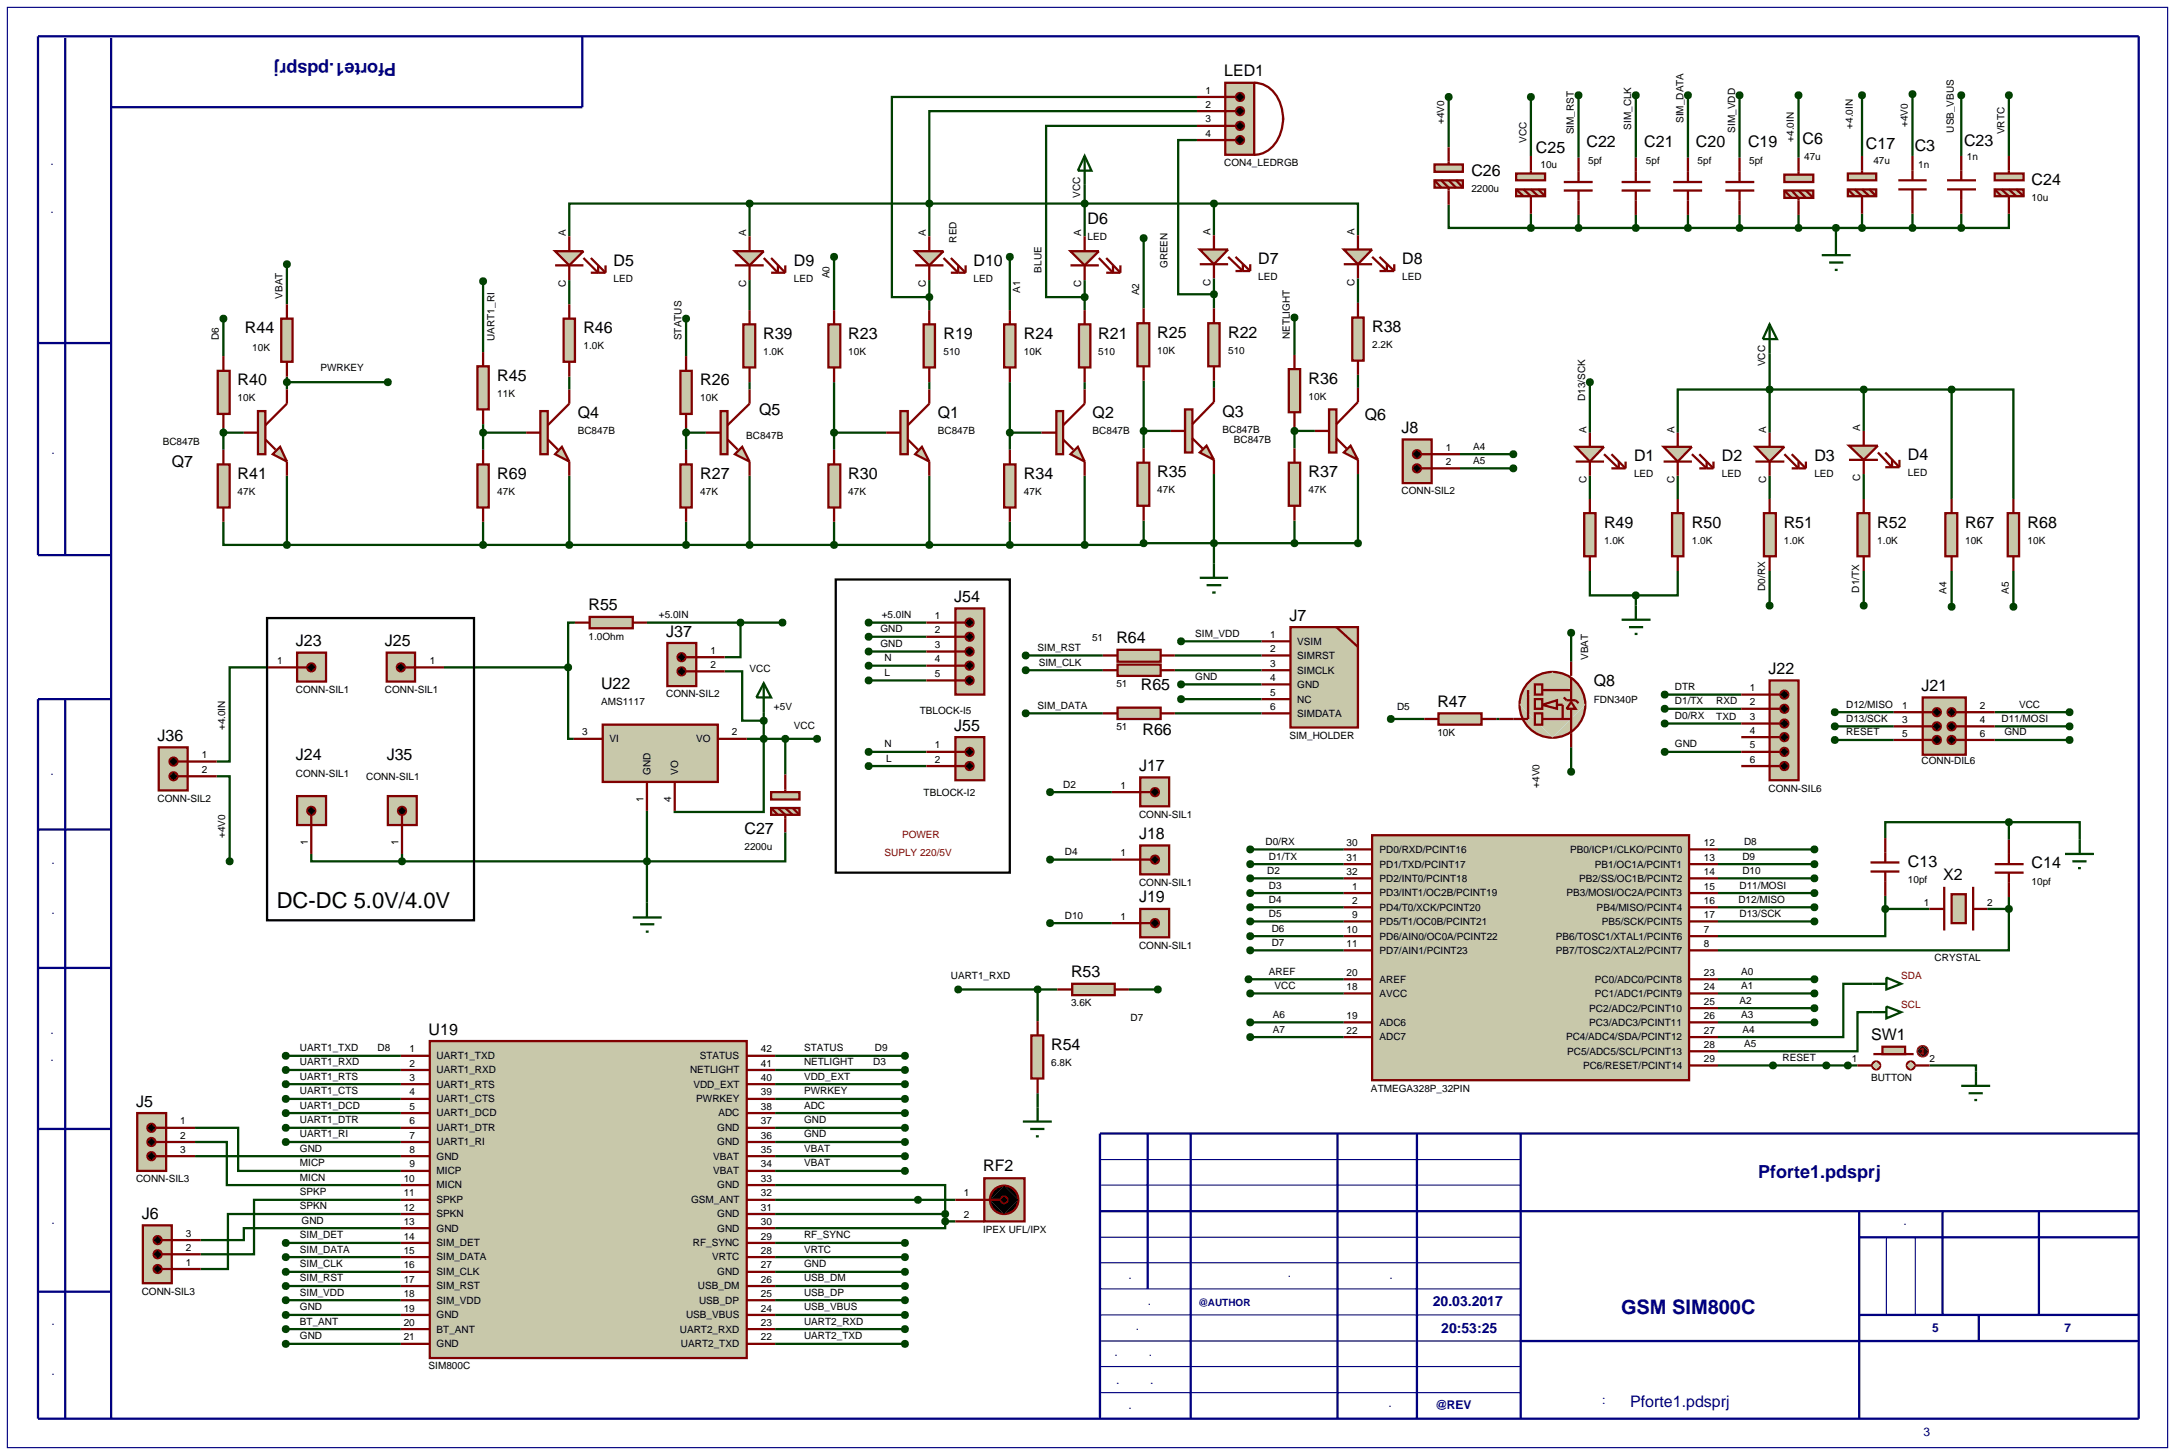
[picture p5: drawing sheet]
<svg xmlns="http://www.w3.org/2000/svg" width="384mm" height="257mm" viewBox="0 0 384 257" stroke-linecap="round" stroke-linejoin="round" font-family="sans-serif">
<defs><g id="words">
<text font-size="3.9" x="48.8" y="160.2">DC-DC 5.0V/4.0V</text>
<text font-size="3.5" fill="#000080" x="285.9" y="231.8">GSM SIM800C</text>
<g font-size="3.2" fill="#000080">
<text x="69.9" y="11.2" transform="rotate(-180 69.9 11.2)">Pforte1.pdsprj</text>
<text x="310.1" y="207.7">Pforte1.pdsprj</text>
</g>
<g font-size="2.8">
<text x="215.9" y="13.5">LED1</text>
<text x="270.9" y="27.1">C25</text>
<text x="279.8" y="26">C22</text>
<text x="290" y="26">C21</text>
<text x="299.1" y="26">C20</text>
<text x="308.3" y="26">C19</text>
<text x="317.9" y="25.5">C6</text>
<text x="329.1" y="26.3">C17</text>
<text x="337.7" y="26.6">C3</text>
<text x="346.4" y="25.8">C23</text>
<text x="259.5" y="31.1">C26</text>
<text x="358.3" y="32.6">C24</text>
<text x="191.8" y="39.5">D6</text>
<text x="108.2" y="46.9">D5</text>
<text x="140" y="46.9">D9</text>
<text x="171.7" y="46.9">D10</text>
<text x="221.9" y="46.6">D7</text>
<text x="247.3" y="46.6">D8</text>
<text x="43.2" y="58.8">R44</text>
<text x="102.9" y="58.8">R46</text>
<text x="134.6" y="59.8">R39</text>
<text x="149.6" y="59.8">R23</text>
<text x="166.4" y="59.8">R19</text>
<text x="180.6" y="59.8">R24</text>
<text x="193.7" y="59.8">R21</text>
<text x="204.1" y="59.6">R25</text>
<text x="216.6" y="59.6">R22</text>
<text x="242" y="58.6">R38</text>
<text x="41.9" y="68">R40</text>
<text x="87.7" y="67.2">R45</text>
<text x="123.5" y="68">R26</text>
<text x="230.8" y="67.7">R36</text>
<text x="101.9" y="73.8">Q4</text>
<text x="133.9" y="73.3">Q5</text>
<text x="165.4" y="73.8">Q1</text>
<text x="192.7" y="73.8">Q2</text>
<text x="215.6" y="73.5">Q3</text>
<text x="240.7" y="74.1">Q6</text>
<text x="247.2" y="76.4">J8</text>
<text x="30.3" y="82.4">Q7</text>
<text x="288.2" y="81.4">D1</text>
<text x="303.7" y="81.4">D2</text>
<text x="320" y="81.4">D3</text>
<text x="336.5" y="81.2">D4</text>
<text x="41.9" y="84.5">R41</text>
<text x="87.7" y="84.5">R69</text>
<text x="123.5" y="84.5">R27</text>
<text x="149.6" y="84.5">R30</text>
<text x="180.6" y="84.5">R34</text>
<text x="204.1" y="84.2">R35</text>
<text x="230.8" y="84.2">R37</text>
<text x="282.9" y="93.1">R49</text>
<text x="298.4" y="93.1">R50</text>
<text x="314.6" y="93.1">R51</text>
<text x="331.1" y="93.1">R52</text>
<text x="346.6" y="93.1">R67</text>
<text x="357.6" y="93.1">R68</text>
<text x="103.8" y="107.7">R55</text>
<text x="168.3" y="106.2">J54</text>
<text x="52.2" y="114">J23</text>
<text x="67.9" y="114">J25</text>
<text x="117.5" y="112.3">J37</text>
<text x="196.9" y="113.5">R64</text>
<text x="227.4" y="109.5">J7</text>
<text x="311.9" y="118.9">J22</text>
<text x="106" y="121.5">U22</text>
<text x="201.2" y="121.7">R65</text>
<text x="253.5" y="124.7">R47</text>
<text x="281.1" y="121">Q8</text>
<text x="338.9" y="121.9">J21</text>
<text x="27.8" y="130.7">J36</text>
<text x="168.3" y="128.9">J55</text>
<text x="201.5" y="129.7">R66</text>
<text x="52.2" y="134.1">J24</text>
<text x="68.2" y="134.1">J35</text>
<text x="200.9" y="136">J17</text>
<text x="131.3" y="147.1">C27</text>
<text x="200.9" y="148">J18</text>
<text x="336.5" y="152.9">C13</text>
<text x="342.7" y="155.3">X2</text>
<text x="358.3" y="153.2">C14</text>
<text x="200.9" y="159.2">J19</text>
<text x="188.9" y="172.4">R53</text>
<text x="75.6" y="182.5">U19</text>
<text x="185.4" y="185.2">R54</text>
<text x="330" y="183.5">SW1</text>
<text x="24" y="195.2">J5</text>
<text x="173.4" y="206.6">RF2</text>
<text x="25" y="215">J6</text>
</g>
<text font-size="2.8" fill="#000080" x="287.5" y="248.1">Pforte1.pdsprj</text>
<g font-size="2.5" fill="#000080">
<text x="252.7" y="230.3">20.03.2017</text>
<text x="254.2" y="235">20:53:25</text>
</g>
<g font-size="2.1" fill="#000080">
<text x="9.3" y="42.7" transform="rotate(-90 9.3 42.7)">Перв. примен.</text>
<text x="9.5" y="86.3" transform="rotate(-90 9.5 86.3)">Справ. №</text>
<text x="9.3" y="141.9" transform="rotate(-90 9.3 141.9)">Подп. и дата</text>
<text x="9.5" y="165.2" transform="rotate(-90 9.5 165.2)">Инв. № дубл.</text>
<text x="9.3" y="192.2" transform="rotate(-90 9.3 192.2)">Взам. инв. №</text>
<text x="9.5" y="221.1" transform="rotate(-90 9.5 221.1)">Подп. и дата</text>
<text x="332.2" y="216.1">Лит.</text>
<text x="195.1" y="225.5">Изм.</text>
<text x="218.4" y="225.2">№ докум.</text>
<text x="240" y="225.5">Подп.</text>
<text x="195.3" y="230.1">Разраб.</text>
<text x="195.3" y="234.6">Пров.</text>
<text x="195.3" y="239.2">Т.контр.</text>
<text x="340.8" y="234.9">5</text>
<text x="364.1" y="234.9">7</text>
<text x="195.3" y="244">Н.контр.</text>
<text x="9.5" y="246.5" transform="rotate(-90 9.5 246.5)">Инв. № подл.</text>
<text x="195.6" y="248.4">Утв.</text>
<text x="239" y="248.1">Ревиз.</text>
<text x="253.1" y="248.4">@REV</text>
<text x="269" y="247.6">Файл проекта:</text>
<text x="329.7" y="253.2">Формат А3</text>
</g>
<g font-size="1.8">
<text x="212.6" y="16.5">1</text>
<text x="212.6" y="19">2</text>
<text x="212.6" y="21.6">3</text>
<text x="254.7" y="21.9" transform="rotate(-90 254.7 21.9)">+4V0</text>
<text x="277.6" y="23.7" transform="rotate(-90 277.6 23.7)">SIM_RST</text>
<text x="287.7" y="22.9" transform="rotate(-90 287.7 22.9)">SIM_CLK</text>
<text x="296.9" y="21.7" transform="rotate(-90 296.9 21.7)">SIM_DATA</text>
<text x="306" y="23.4" transform="rotate(-90 306 23.4)">SIM_VDD</text>
<text x="326.8" y="22.7" transform="rotate(-90 326.8 22.7)">+4.0IN</text>
<text x="336.5" y="22.4" transform="rotate(-90 336.5 22.4)">+4V0</text>
<text x="344.6" y="23.4" transform="rotate(-90 344.6 23.4)">USB_VBUS</text>
<text x="353.5" y="23.7" transform="rotate(-90 353.5 23.7)">VRTC</text>
<text x="212.6" y="24.1">4</text>
<text x="215.9" y="29.3">CON4_LEDRGB</text>
<text x="269.2" y="25.2" transform="rotate(-90 269.2 25.2)">VCC</text>
<text x="271.7" y="29.6">10u</text>
<text x="280.1" y="28.9">5pf</text>
<text x="290.3" y="28.9">5pf</text>
<text x="299.4" y="28.9">5pf</text>
<text x="308.5" y="28.9">5pf</text>
<text x="316.4" y="25" transform="rotate(-90 316.4 25)">+4.0IN</text>
<text x="318.2" y="28.3">47u</text>
<text x="330.4" y="28.9">47u</text>
<text x="338.3" y="29.6">1n</text>
<text x="346.9" y="28.3">1n</text>
<text x="190.5" y="34.9" transform="rotate(-90 190.5 34.9)">VCC</text>
<text x="259.5" y="33.9">2200u</text>
<text x="358.3" y="35.5">10u</text>
<text x="99.8" y="41.7" transform="rotate(-90 99.8 41.7)">A</text>
<text x="131.6" y="41.7" transform="rotate(-90 131.6 41.7)">A</text>
<text x="163.3" y="41.7" transform="rotate(-90 163.3 41.7)">A</text>
<text x="190.7" y="41.7" transform="rotate(-90 190.7 41.7)">A</text>
<text x="213.5" y="41.5" transform="rotate(-90 213.5 41.5)">A</text>
<text x="238.9" y="41.5" transform="rotate(-90 238.9 41.5)">A</text>
<text x="168.7" y="42.8" transform="rotate(-90 168.7 42.8)">RED</text>
<text x="191.8" y="42.3">LED</text>
<text x="205.9" y="47.3" transform="rotate(-90 205.9 47.3)">GREEN</text>
<text x="49.8" y="52.7" transform="rotate(-90 49.8 52.7)">VBAT</text>
<text x="99.8" y="50.7" transform="rotate(-90 99.8 50.7)">C</text>
<text x="108.2" y="49.7">LED</text>
<text x="131.6" y="50.7" transform="rotate(-90 131.6 50.7)">C</text>
<text x="140" y="49.7">LED</text>
<text x="146.3" y="49.1" transform="rotate(-90 146.3 49.1)">A0</text>
<text x="163.3" y="50.7" transform="rotate(-90 163.3 50.7)">C</text>
<text x="171.7" y="49.7">LED</text>
<text x="179.9" y="51.6" transform="rotate(-90 179.9 51.6)">A1</text>
<text x="183.7" y="48.1" transform="rotate(-90 183.7 48.1)">BLUE</text>
<text x="190.7" y="50.7" transform="rotate(-90 190.7 50.7)">C</text>
<text x="200.9" y="52.1" transform="rotate(-90 200.9 52.1)">A2</text>
<text x="213.5" y="50.4" transform="rotate(-90 213.5 50.4)">C</text>
<text x="221.9" y="49.4">LED</text>
<text x="238.9" y="50.4" transform="rotate(-90 238.9 50.4)">C</text>
<text x="247.3" y="49.4">LED</text>
<text x="38.6" y="60" transform="rotate(-90 38.6 60)">D6</text>
<text x="120.2" y="60" transform="rotate(-90 120.2 60)">STATUS</text>
<text x="227.5" y="59.8" transform="rotate(-90 227.5 59.8)">NETLIGHT</text>
<text x="44.5" y="61.9">10K</text>
<text x="56.5" y="65.5">PWRKEY</text>
<text x="87.2" y="60.1" transform="rotate(-90 87.2 60.1)">UART1_RI</text>
<text x="102.9" y="61.6">1.0K</text>
<text x="134.6" y="62.6">1.0K</text>
<text x="149.6" y="62.6">10K</text>
<text x="166.4" y="62.6">510</text>
<text x="180.6" y="62.6">10K</text>
<text x="193.7" y="62.6">510</text>
<text x="204.1" y="62.4">10K</text>
<text x="216.6" y="62.4">510</text>
<text x="242" y="61.4">2.2K</text>
<text x="311.3" y="64.6" transform="rotate(-90 311.3 64.6)">VCC</text>
<text x="41.9" y="70.8">10K</text>
<text x="87.7" y="70">11K</text>
<text x="123.5" y="70.8">10K</text>
<text x="230.8" y="70.5">10K</text>
<text x="279.6" y="70.7" transform="rotate(-90 279.6 70.7)">D13/SCK</text>
<text x="101.9" y="76.6">BC847B</text>
<text x="131.6" y="77.4">BC847B</text>
<text x="165.4" y="76.6">BC847B</text>
<text x="192.7" y="76.6">BC847B</text>
<text x="215.6" y="76.4">BC847B</text>
<text x="279.8" y="76.3" transform="rotate(-90 279.8 76.3)">A</text>
<text x="295.3" y="76.3" transform="rotate(-90 295.3 76.3)">A</text>
<text x="311.5" y="76.3" transform="rotate(-90 311.5 76.3)">A</text>
<text x="328.1" y="76" transform="rotate(-90 328.1 76)">A</text>
<text x="28.7" y="78.4">BC847B</text>
<text x="217.6" y="78.1">BC847B</text>
<text x="255" y="79.5">1</text>
<text x="255" y="82">2</text>
<text x="259.8" y="79.3">A4</text>
<text x="259.8" y="81.8">A5</text>
<text x="336.5" y="84">LED</text>
<text x="41.9" y="87.3">47K</text>
<text x="87.7" y="87.3">47K</text>
<text x="123.5" y="87.3">47K</text>
<text x="149.6" y="87.3">47K</text>
<text x="180.6" y="87.3">47K</text>
<text x="204.1" y="87">47K</text>
<text x="230.8" y="87">47K</text>
<text x="247.2" y="87.2">CONN-SIL2</text>
<text x="279.8" y="85.2" transform="rotate(-90 279.8 85.2)">C</text>
<text x="288.2" y="84.2">LED</text>
<text x="295.3" y="85.2" transform="rotate(-90 295.3 85.2)">C</text>
<text x="303.7" y="84.2">LED</text>
<text x="311.5" y="85.2" transform="rotate(-90 311.5 85.2)">C</text>
<text x="320" y="84.2">LED</text>
<text x="328.1" y="84.9" transform="rotate(-90 328.1 84.9)">C</text>
<text x="282.9" y="95.9">1.0K</text>
<text x="298.4" y="95.9">1.0K</text>
<text x="314.6" y="95.9">1.0K</text>
<text x="331.1" y="95.9">1.0K</text>
<text x="346.6" y="95.9">10K</text>
<text x="357.6" y="95.9">10K</text>
<text x="311.3" y="104.2" transform="rotate(-90 311.3 104.2)">D0/RX</text>
<text x="327.9" y="104.5" transform="rotate(-90 327.9 104.5)">D1/TX</text>
<text x="343.3" y="104.7" transform="rotate(-90 343.3 104.7)">A4</text>
<text x="354.3" y="104.7" transform="rotate(-90 354.3 104.7)">A5</text>
<text x="103.8" y="112.8">1.0Ohm</text>
<text x="116.2" y="109">+5.0IN</text>
<text x="155.3" y="111.5">GND</text>
<text x="155.5" y="109">+5.0IN</text>
<text x="164.9" y="109.2">1</text>
<text x="164.9" y="111.7">2</text>
<text x="192.6" y="113.1">51</text>
<text x="210.8" y="112.3">SIM_VDD</text>
<text x="224" y="112.5">1</text>
<text x="228.8" y="113.7">VSIM</text>
<text x="48.9" y="117.1">1</text>
<text x="75.8" y="117.1">1</text>
<text x="125.3" y="115.3">1</text>
<text x="125.3" y="117.8">2</text>
<text x="132.2" y="118.5">VCC</text>
<text x="155.3" y="114.1">GND</text>
<text x="156" y="116.6">N</text>
<text x="156" y="119.2">L</text>
<text x="164.9" y="114.3">3</text>
<text x="164.9" y="116.8">4</text>
<text x="164.9" y="119.4">5</text>
<text x="183" y="114.8">SIM_RST</text>
<text x="183.2" y="117.4">SIM_CLK</text>
<text x="210.8" y="119.9">GND</text>
<text x="224" y="115">2</text>
<text x="224" y="117.6">3</text>
<text x="228.8" y="116.2">SIMRST</text>
<text x="228.8" y="118.8">SIMCLK</text>
<text x="280.1" y="116.4" transform="rotate(-90 280.1 116.4)">VBAT</text>
<text x="52.2" y="122.2">CONN-SIL1</text>
<text x="67.9" y="122.2">CONN-SIL1</text>
<text x="106" y="124.4">AMS1117</text>
<text x="117.5" y="123">CONN-SIL2</text>
<text x="136.5" y="125.3">+5V</text>
<text x="162.2" y="126">TBLOCK-I5</text>
<text x="183" y="125">SIM_DATA</text>
<text x="196.9" y="121.2">51</text>
<text x="224" y="120.1">4</text>
<text x="224" y="122.7">5</text>
<text x="224" y="125.2">6</text>
<text x="228.8" y="121.3">GND</text>
<text x="228.8" y="123.9">NC</text>
<text x="246.4" y="125.3">D5</text>
<text x="281.1" y="123.9">FDN340P</text>
<text x="295.4" y="121.7">DTR</text>
<text x="295.4" y="124.2">D1/TX</text>
<text x="302.7" y="124.2">RXD</text>
<text x="308.6" y="121.9">1</text>
<text x="308.6" y="124.4">2</text>
<text x="325.6" y="124.8">D12/MISO</text>
<text x="335.5" y="125">1</text>
<text x="349.2" y="125">2</text>
<text x="356.1" y="124.8">VCC</text>
<text x="39.7" y="128.8" transform="rotate(-90 39.7 128.8)">+4.0IN</text>
<text x="102.7" y="129.7">3</text>
<text x="107.5" y="130.9">VI</text>
<text x="122.8" y="130.9">VO</text>
<text x="129.1" y="129.7">2</text>
<text x="140" y="128.5">VCC</text>
<text x="156" y="131.8">N</text>
<text x="164.9" y="132">1</text>
<text x="196.9" y="128.8">51</text>
<text x="227.4" y="130.3">SIM_HOLDER</text>
<text x="228.8" y="126.4">SIMDATA</text>
<text x="253.5" y="129.8">10K</text>
<text x="295.4" y="126.8">D0/RX</text>
<text x="295.4" y="131.8">GND</text>
<text x="302.7" y="127">TXD</text>
<text x="308.6" y="127">3</text>
<text x="308.6" y="129.4">4</text>
<text x="308.6" y="132">5</text>
<text x="325.6" y="127.3">D13/SCK</text>
<text x="325.6" y="129.7">RESET</text>
<text x="335.5" y="127.5">3</text>
<text x="335.5" y="129.9">5</text>
<text x="349.2" y="127.5">4</text>
<text x="349.2" y="129.9">6</text>
<text x="353" y="127.3">D11/MOSI</text>
<text x="353.5" y="129.7">GND</text>
<text x="35.6" y="133.7">1</text>
<text x="35.6" y="136.3">2</text>
<text x="52.2" y="137">CONN-SIL1</text>
<text x="64.6" y="137.5">CONN-SIL1</text>
<text x="114.7" y="136.6" transform="rotate(-90 114.7 136.6)">GND</text>
<text x="119.6" y="136.6" transform="rotate(-90 119.6 136.6)">VO</text>
<text x="156.3" y="134.3">L</text>
<text x="164.9" y="134.5">2</text>
<text x="308.6" y="134.5">6</text>
<text x="338.9" y="134.8">CONN-DIL6</text>
<text x="27.8" y="141.4">CONN-SIL2</text>
<text x="113.5" y="141.4" transform="rotate(-90 113.5 141.4)">1</text>
<text x="118.4" y="141.4" transform="rotate(-90 118.4 141.4)">4</text>
<text x="162.9" y="140.4">TBLOCK-I2</text>
<text x="187.5" y="138.9">D2</text>
<text x="197.6" y="139.1">1</text>
<text x="271.5" y="138.9" transform="rotate(-90 271.5 138.9)">+4V0</text>
<text x="311.9" y="139.7">CONN-SIL6</text>
<text x="39.7" y="147.8" transform="rotate(-90 39.7 147.8)">+4V0</text>
<text x="54.3" y="149.1" transform="rotate(-90 54.3 149.1)">1</text>
<text x="70.3" y="149.1" transform="rotate(-90 70.3 149.1)">1</text>
<text x="131.3" y="149.9">2200u</text>
<text x="200.9" y="144.2">CONN-SIL1</text>
<text x="223.2" y="149">D0/RX</text>
<text x="237.5" y="149.2">30</text>
<text x="300.5" y="149.2">12</text>
<text x="307.6" y="149">D8</text>
<text x="187.8" y="150.8">D4</text>
<text x="197.6" y="151">1</text>
<text x="223.5" y="154.1">D2</text>
<text x="223.8" y="151.6">D1/TX</text>
<text x="237.5" y="154.3">32</text>
<text x="237.5" y="151.8">31</text>
<text x="243.3" y="155.5">PD2/INT0/PCINT18</text>
<text x="243.3" y="153">PD1/TXD/PCINT17</text>
<text x="243.3" y="150.4">PD0/RXD/PCINT16</text>
<text x="276.9" y="150.4">PB0/ICP1/CLKO/PCINT0</text>
<text x="278.5" y="155.5">PB2/SS/OC1B/PCINT2</text>
<text x="281.3" y="153">PB1/OC1A/PCINT1</text>
<text x="300.5" y="151.8">13</text>
<text x="300.5" y="154.3">14</text>
<text x="307.3" y="151.6">D9</text>
<text x="307.3" y="154.1">D10</text>
<text x="336.5" y="155.8">10pf</text>
<text x="358.3" y="156">10pf</text>
<text x="187.8" y="162">D10</text>
<text x="200.9" y="156.2">CONN-SIL1</text>
<text x="223.8" y="159.2">D4</text>
<text x="223.8" y="161.7">D5</text>
<text x="223.8" y="156.7">D3</text>
<text x="238.5" y="161.9">9</text>
<text x="238.5" y="159.4">2</text>
<text x="238.5" y="156.9">1</text>
<text x="243.3" y="160.6">PD4/T0/XCK/PCINT20</text>
<text x="243.3" y="158.1">PD3/INT1/OC2B/PCINT19</text>
<text x="276.3" y="158.1">PB3/MOSI/OC2A/PCINT3</text>
<text x="281.6" y="160.6">PB4/MISO/PCINT4</text>
<text x="300.5" y="156.9">15</text>
<text x="300.5" y="159.4">16</text>
<text x="300.5" y="161.9">17</text>
<text x="306.6" y="159.2">D12/MISO</text>
<text x="306.8" y="156.7">D11/MOSI</text>
<text x="306.8" y="161.7">D13/SCK</text>
<text x="339.3" y="159.7">1</text>
<text x="350.5" y="159.7">2</text>
<text x="197.6" y="162.2">1</text>
<text x="200.9" y="167.3">CONN-SIL1</text>
<text x="224.3" y="164.3">D6</text>
<text x="224.3" y="166.8">D7</text>
<text x="237.5" y="164.5">10</text>
<text x="237.5" y="167">11</text>
<text x="243.3" y="165.7">PD6/AIN0/OC0A/PCINT22</text>
<text x="243.3" y="163.1">PD5/T1/OC0B/PCINT21</text>
<text x="274.4" y="165.7">PB6/TOSC1/XTAL1/PCINT6</text>
<text x="282.5" y="163.1">PB5/SCK/PCINT5</text>
<text x="300.5" y="167">8</text>
<text x="300.5" y="164.5">7</text>
<text x="167.7" y="172.7">UART1_RXD</text>
<text x="223.8" y="171.9">AREF</text>
<text x="237.5" y="172.1">20</text>
<text x="243.3" y="173.3">AREF</text>
<text x="243.3" y="168.2">PD7/AIN1/PCINT23</text>
<text x="274.4" y="168.2">PB7/TOSC2/XTAL2/PCINT7</text>
<text x="281.3" y="173.3">PC0/ADC0/PCINT8</text>
<text x="300.5" y="172.1">23</text>
<text x="307.1" y="171.9">A0</text>
<text x="341.2" y="169.4">CRYSTAL</text>
<text x="188.9" y="177.5">3.6K</text>
<text x="199.4" y="180">D7</text>
<text x="224.5" y="179.5">A6</text>
<text x="224.8" y="174.4">VCC</text>
<text x="237.5" y="174.6">18</text>
<text x="237.5" y="179.7">19</text>
<text x="243.3" y="175.8">AVCC</text>
<text x="280.3" y="178.4">PC2/ADC2/PCINT10</text>
<text x="281.3" y="175.8">PC1/ADC1/PCINT9</text>
<text x="300.5" y="179.7">26</text>
<text x="300.5" y="177.2">25</text>
<text x="300.5" y="174.6">24</text>
<text x="306.8" y="177">A2</text>
<text x="307.1" y="174.4">A1</text>
<text x="307.1" y="179.5">A3</text>
<text x="52.9" y="185.4">UART1_TXD</text>
<text x="66.6" y="185.4">D8</text>
<text x="72.2" y="185.6">1</text>
<text x="134.2" y="185.6">42</text>
<text x="141.8" y="185.4">STATUS</text>
<text x="154.3" y="185.4">D9</text>
<text x="224.5" y="182.1">A7</text>
<text x="237.5" y="182.3">22</text>
<text x="243.3" y="180.9">ADC6</text>
<text x="243.3" y="183.5">ADC7</text>
<text x="276.2" y="183.5">PC4/ADC4/SDA/PCINT12</text>
<text x="276.4" y="186">PC5/ADC5/SCL/PCINT13</text>
<text x="280.3" y="180.9">PC3/ADC3/PCINT11</text>
<text x="300.5" y="184.8">28</text>
<text x="300.5" y="182.3">27</text>
<text x="307.3" y="182.1">A4</text>
<text x="307.6" y="184.6">A5</text>
<text x="52.9" y="187.9">UART1_RXD</text>
<text x="52.9" y="190.4">UART1_RTS</text>
<text x="72.2" y="190.6">3</text>
<text x="72.2" y="188.1">2</text>
<text x="77" y="191.8">UART1_RTS</text>
<text x="77" y="189.3">UART1_RXD</text>
<text x="77" y="186.8">UART1_TXD</text>
<text x="121.7" y="189.3">NETLIGHT</text>
<text x="122.3" y="191.8">VDD_EXT</text>
<text x="123.4" y="186.8">STATUS</text>
<text x="134.2" y="190.6">40</text>
<text x="134.2" y="188.1">41</text>
<text x="141.8" y="187.9">NETLIGHT</text>
<text x="141.8" y="190.4">VDD_EXT</text>
<text x="154" y="187.9">D3</text>
<text x="185.4" y="188">6.8K</text>
<text x="279.2" y="188.5">PC6/RESET/PCINT14</text>
<text x="300.5" y="187.3">29</text>
<text x="314.4" y="187.1">RESET</text>
<text x="326.6" y="187.3">1</text>
<text x="330" y="190.7">BUTTON</text>
<text x="340.3" y="187.3">2</text>
<text x="52.9" y="193">UART1_CTS</text>
<text x="52.9" y="195.5">UART1_DCD</text>
<text x="72.2" y="195.7">5</text>
<text x="72.2" y="193.2">4</text>
<text x="77" y="196.9">UART1_DCD</text>
<text x="77" y="194.4">UART1_CTS</text>
<text x="122.8" y="194.4">PWRKEY</text>
<text x="126.7" y="196.9">ADC</text>
<text x="134.2" y="195.7">38</text>
<text x="134.2" y="193.2">39</text>
<text x="141.8" y="193">PWRKEY</text>
<text x="141.8" y="195.5">ADC</text>
<text x="241.8" y="192.5">ATMEGA328P_32PIN</text>
<text x="31.8" y="198.3">1</text>
<text x="31.8" y="200.8">2</text>
<text x="31.8" y="203.3">3</text>
<text x="52.9" y="198.1">UART1_DTR</text>
<text x="52.9" y="200.6">UART1_RI</text>
<text x="52.9" y="203.1">GND</text>
<text x="72.2" y="200.8">7</text>
<text x="72.2" y="198.3">6</text>
<text x="72.2" y="203.3">8</text>
<text x="77" y="202">UART1_RI</text>
<text x="77" y="199.5">UART1_DTR</text>
<text x="126.5" y="202">GND</text>
<text x="126.5" y="199.5">GND</text>
<text x="134.2" y="200.8">36</text>
<text x="134.2" y="203.3">35</text>
<text x="134.2" y="198.3">37</text>
<text x="141.8" y="198.1">GND</text>
<text x="141.8" y="200.6">GND</text>
<text x="141.8" y="203.1">VBAT</text>
<text x="24" y="208.5">CONN-SIL3</text>
<text x="52.9" y="205.7">MICP</text>
<text x="52.9" y="208.2">MICN</text>
<text x="71.2" y="208.4">10</text>
<text x="72.2" y="205.9">9</text>
<text x="77" y="204.5">GND</text>
<text x="77" y="209.6">MICN</text>
<text x="77" y="207.1">MICP</text>
<text x="125.8" y="204.5">VBAT</text>
<text x="125.8" y="207.1">VBAT</text>
<text x="126.5" y="209.6">GND</text>
<text x="134.2" y="205.9">34</text>
<text x="134.2" y="208.4">33</text>
<text x="141.8" y="205.7">VBAT</text>
<text x="52.9" y="213.3">SPKN</text>
<text x="52.9" y="210.8">SPKP</text>
<text x="53.2" y="215.8">GND</text>
<text x="71.2" y="216">13</text>
<text x="71.2" y="213.5">12</text>
<text x="71.2" y="211">11</text>
<text x="77" y="214.7">SPKN</text>
<text x="77" y="212.2">SPKP</text>
<text x="121.9" y="212.2">GSM_ANT</text>
<text x="126.5" y="214.7">GND</text>
<text x="134.2" y="211">32</text>
<text x="134.2" y="213.5">31</text>
<text x="134.2" y="216">30</text>
<text x="170" y="211">1</text>
<text x="170" y="214.8">2</text>
<text x="32.8" y="220.6">2</text>
<text x="32.8" y="218.1">3</text>
<text x="52.9" y="218.4">SIM_DET</text>
<text x="52.9" y="220.9">SIM_DATA</text>
<text x="71.2" y="221.1">15</text>
<text x="71.2" y="218.6">14</text>
<text x="77" y="219.8">SIM_DET</text>
<text x="77" y="217.2">GND</text>
<text x="122.2" y="219.8">RF_SYNC</text>
<text x="126.5" y="217.2">GND</text>
<text x="134.2" y="221.1">28</text>
<text x="134.2" y="218.6">29</text>
<text x="141.8" y="218.4">RF_SYNC</text>
<text x="141.8" y="220.9">VRTC</text>
<text x="173.4" y="217.4">IPEX UFL/IPX</text>
<text x="32.8" y="223.2">1</text>
<text x="52.9" y="223.5">SIM_CLK</text>
<text x="52.9" y="226">SIM_RST</text>
<text x="71.2" y="226.2">17</text>
<text x="71.2" y="223.7">16</text>
<text x="77" y="227.4">SIM_RST</text>
<text x="77" y="222.3">SIM_DATA</text>
<text x="77" y="224.9">SIM_CLK</text>
<text x="123.1" y="227.4">USB_DM</text>
<text x="125.6" y="222.3">VRTC</text>
<text x="126.5" y="224.9">GND</text>
<text x="134.2" y="223.7">27</text>
<text x="134.2" y="226.2">26</text>
<text x="141.8" y="223.5">GND</text>
<text x="141.8" y="226">USB_DM</text>
<text x="25" y="228.3">CONN-SIL3</text>
<text x="52.9" y="228.5">SIM_VDD</text>
<text x="52.9" y="231.1">GND</text>
<text x="52.9" y="233.6">BT_ANT</text>
<text x="71.2" y="228.7">18</text>
<text x="71.2" y="231.3">19</text>
<text x="71.2" y="233.8">20</text>
<text x="77" y="229.9">SIM_VDD</text>
<text x="77" y="232.5">GND</text>
<text x="121" y="232.5">USB_VBUS</text>
<text x="123.3" y="229.9">USB_DP</text>
<text x="134.2" y="228.7">25</text>
<text x="134.2" y="231.3">24</text>
<text x="134.2" y="233.8">23</text>
<text x="141.8" y="228.5">USB_DP</text>
<text x="141.8" y="231.1">USB_VBUS</text>
<text x="141.8" y="233.6">UART2_RXD</text>
<text x="52.9" y="236.2">GND</text>
<text x="71.2" y="236.4">21</text>
<text x="77" y="235">BT_ANT</text>
<text x="77" y="237.6">GND</text>
<text x="119.9" y="235">UART2_RXD</text>
<text x="120.1" y="237.6">UART2_TXD</text>
<text x="134.2" y="236.4">22</text>
<text x="141.8" y="236.2">UART2_TXD</text>
<text x="75.6" y="241.5">SIM800C</text>
</g>
<g font-size="1.8" fill="#800000">
<text x="159.1" y="147.8">POWER</text>
<text x="156" y="150.9">SUPLY 220/5V</text>
<text x="335.3" y="172.7">SDA</text>
<text x="335.3" y="177.8">SCL</text>
</g>
<text font-size="1.8" fill="#000080" x="211.3" y="230.4">@AUTHOR</text>
</g></defs>
<path d="M1.3 1.3h381v254h-381zM194 218.2h74.2M194 209h74.2M194 204.5h74.2M332.7 218.2v13.7M337.8 218.2v13.7M194 222.7h74.2M194 231.9h74.2M194 236.5h74.2M194 227.3h74.2M194 241h74.2M194 245.6h74.2" fill="none" stroke="#000080" stroke-width=".2"/>
<g fill="none" stroke="#000080" stroke-width=".4">
<path d="M11.5 6.7v91.2M19.6 6.7v243.5M102.7 6.4v12.5h-83.1M6.7 60.5h12.9M19.6 97.9h-12.9v-91.5h370.5v243.8h-370.5v-126.9h12.9M11.5 123.3v126.9M6.7 146.3h12.9M6.7 170.7h12.9M6.7 199.1h12.9M202.4 199.9v27.4M210 199.9v50.3M235.9 199.9v50.3"/>
<path d="M249.9 199.9v50.3M268.2 199.9v50.3M377.2 199.9h-183.2v50.3M194 213.6h183.2M327.9 213.6v36.6M327.9 218.2h49.3M342.6 213.6v18.3M359.6 213.6v18.3M6.7 227.8h12.9M268.2 236.5h109M327.9 231.9h49.3M349 231.9v4.6"/>
</g>
<g fill="none" stroke="#004000" stroke-width=".4">
<path d="M211.1 17.1h-53.8v35.3h6.6M211.1 19.6h-47.2v22.1M255.5 17.1v8.9M270 17.1v10.4M278.4 16.8v11M288.5 16.8v11M297.7 16.8v11M306.8 16.8v11M317.2 16.8v11M328.4 16.8v10.7M337.3 16.6v10.9M345.9 16.8v10.7"/>
<path d="M354.3 16.8v10.7M132.2 35.9h-31.8v5.8M132.2 35.9h81.9M132.2 35.9v5.8M191.3 32.6v9.1M211.1 22.2h-26.6v30.2h6.8M211.1 24.7h-3.3v27.2h6.3M214.1 35.9h25.4v5.6M214.1 35.9v5.6M255.5 36.1v4.1h14.5M270 37.7v2.5M278.4 37.9v2.3"/>
<path d="M288.5 37.9v2.3M297.7 37.9v2.3M306.8 37.9v2.3M317.2 37.9v2.3M328.4 37.7v2.5M337.3 37.7v2.5M345.9 37.7v2.5M354.3 37.7v2.5h-8.4M39.4 56.2v6.6M50.6 46.6v7.1M85.2 49.6v12.5M100.4 49.4v4.3"/>
<path d="M121 56.2v6.6M132.2 49.4v5.3M147.1 45.3v9.4M163.9 49.4v5.3M178.1 45.3v9.4M191.3 49.4v5.3M201.7 42v12.4M214.1 49.1v5.3M228.3 56v6.6M239.5 49.1v4.3M270 40.2h75.9M323.8 40.2v2.3"/>
<path d="M39.4 76.3h3.6M39.4 75.5v3.8M50.6 66.4v2.3M50.6 67.4h17.8M85.2 76.3h7.6M85.2 74.8v4.5M100.4 66.4v2.3M121 75.5v3.8M121 76.3h3.5M132.2 67.4v1.3M147.1 67.4v11.9M147.1 76.3h9.2"/>
<path d="M163.9 67.4v1.3M178.1 67.4v11.9M178.1 76.3h5.6M191.3 67.4v1.3M201.7 67.1v12M201.7 76h4.8M214.1 67.1v1.3M228.3 76h3.6M228.3 75.3v3.8M239.5 66.1v2.3M280.4 67.4v8.9M312.1 62.3v14"/>
<path d="M328.7 68.7v7.3M344.2 68.7h-48.3v7.6M344.2 68.7h10.9v19.3M344.2 68.7v19.3M39.4 92v4.1h11.2M50.6 96.1h140.7M50.6 83.9v12.2M85.2 92v4.1M100.4 83.9v12.2M121 92v4.1M132.2 83.9v12.2M147.1 92v4.1"/>
<path d="M163.9 83.9v12.2M178.1 92v4.1M191.3 83.9v12.2M201.7 95.8v.3h-10.4M201.7 91.8v4M214.1 83.6v15.8M228.3 91.8v4M239.5 83.6v12.2h-37.8M257.5 80.1h9.4M257.5 82.6h9.4M280.4 83.9v4.1M295.9 83.9v4.1"/>
<path d="M312.1 83.9v4.1M328.7 83.6v4.4M47.3 117.7h-6.8v16.6h-2.3M78.3 117.7h21.9M100.2 117.7v12.6h1M101.4 109.8h-1.2v7.9M114.1 109.8h23.9M127.8 118.4h3.1v8.7h3.8M130.6 109.8v6.1h-2.8M153.2 109.8h10.2M153.2 112.3h10.2M153.2 114.9h10.2"/>
<path d="M153.2 117.4h10.2M153.2 120h10.2M180.9 115.6h13.6M180.9 118.2h13.6M207.2 115.6h15.3M207.2 118.2h15.3M208.3 113.1h14.2M277.1 111.6v5.1M280.4 100.7v4.3h8.1M288.5 105v1.8M295.9 100.7v4.3h-7.4M312.1 100.7v6.1"/>
<path d="M328.7 100.7v6.1M344.2 100.7v6.3M355.1 100.7v6.3M38.2 136.9h2.3v15M131.7 130.3h12.4M134.7 125.6v17.6h-15.7v-.2M138.5 130.3v6.3M153.2 132.6h10.2M153.2 135.1h10.2M180.9 125.8h13.6M185.2 139.7h10.9M207.2 125.8h15.3"/>
<path d="M208.3 120.7h14.2M208.3 123.3h14.2M245.3 126.8h5.9M263.9 126.8h.5M277.1 131.8v4.3M293.6 122.5h13.5M293.6 125h13.5M293.6 127.6h13.5M293.6 132.6h13.5M323.6 125.6h10.4M323.6 128.1h10.4M323.6 130.5h10.4"/>
<path d="M351.8 125.6h13.2M351.8 128.1h13.2M351.8 130.5h13.2M54.9 150.6v1.3h16M70.9 150.6v1.3M114.1 143v16.2M138.5 146.8v5.1h-67.6M185.2 151.6h10.9M220.5 149.8h16.5M220.5 152.4h16.5M220.5 154.9h16.5M220.5 160h16.5"/>
<path d="M220.5 157.5h16.5M303 149.8h17M303 152.4h17M303 154.9h17M303 160h17M303 157.5h17M332.5 158v2.3M354.3 145h-21.8v2.8M354.3 145h12.5v3.1M354.3 145v3.1M354.3 158.2v2.1M169 174.5h17.5"/>
<path d="M183 174.5v5.6M185.2 162.8h10.9M199.1 174.5h5.1M220.2 172.7h16.8M220.5 162.5h16.5M220.5 165.1h16.5M220.5 175.2h16.5M220.5 167.6h16.5M303 162.5h17M303 175.2h17M303 172.7h17M303 177.8h17"/>
<path d="M330.2 173.5h-5.1v9.4h-22.1M330.2 178.5h-2.6v6.9h-24.6M332.5 160.3v4.8h-29.5M332.5 160.3h7.8M350.5 160.3h3.8M354.3 160.3v7.3h-51.3M34.4 198.9h7.6v7.6h28.7M50.4 186.2h20.3M50.4 188.7h20.3M50.4 191.2h20.3M50.4 193.8h20.3M50.4 196.3h20.3"/>
<path d="M50.4 198.9h20.3M136.7 186.2h22.9M136.7 188.7h22.9M136.7 191.2h22.9M136.7 193.8h22.9M136.7 196.3h22.9M136.7 198.9h22.9M183 192.8v2.5M220.5 180.3h16.5M220.5 182.9h16.5M303 180.3h17M303 187.9h24.6"/>
<path d="M340.3 187.9h8.2v1.1M34.4 201.4h5.6v7.6h30.7M34.4 203.9h36.3M50.4 201.4h20.3M50.4 219.2h20.3M70.7 214.1h-30.5v9.7h-4.8M70.7 211.6h-25.9v9.6h-9.4M70.7 216.6h-27.7v2.1h-7.6M136.7 209h30v5.1M136.7 201.4h22.9M136.7 219.2h22.9M136.7 203.9h22.9"/>
<path d="M136.7 206.5h22.9M136.7 211.6h31.8M136.7 214.1h30M166.7 215.4v1.2h-30M166.7 215.4h1.8M166.7 214.1v1.3M50.4 221.7h20.3M50.4 224.3h20.3M50.4 226.8h20.3M50.4 229.3h20.3M50.4 231.9h20.3M50.4 234.4h20.3"/>
<path d="M50.4 237h20.3M136.7 221.7h22.9M136.7 224.3h22.9M136.7 226.8h22.9M136.7 229.3h22.9M136.7 231.9h22.9M136.7 234.4h22.9M136.7 237h22.9"/>
</g>
<g fill="#c8c8aa" stroke="#800000" stroke-width=".4">
<path d="M162.6 78.8l1.3 2.6-2.5-1.3z"/>
<path d="M158.8 72.5h1.3v7.6h-1.3z"/>
</g>
<path d="M156.3 76.3h2.5M160.1 77.5l1.8 1.8M163.9 68.7v2.5l-3.8 3.8M163.9 81.4v2.5" fill="none" stroke="#800000" stroke-width=".4"/>
<g fill="#c8c8aa" stroke="#800000" stroke-width=".4">
<path d="M190.1 78.8l1.2 2.6-2.5-1.3z"/>
<path d="M186.3 72.5h1.2v7.6h-1.2z"/>
</g>
<path d="M183.7 76.3h2.6M187.5 77.5l1.8 1.8M191.3 68.7v2.5l-3.8 3.8M191.3 81.4v2.5" fill="none" stroke="#800000" stroke-width=".4"/>
<g fill="#c8c8aa" stroke="#800000" stroke-width=".4">
<path d="M211.6 79.8l1.2-1.2 1.3 2.5z"/>
<path d="M209 72.2h1.3v7.6h-1.3z"/>
</g>
<path d="M206.5 76h2.5M210.3 77.3l1.8 1.8M214.1 68.4v2.5l-3.8 3.9M214.1 81.1v2.5" fill="none" stroke="#800000" stroke-width=".4"/>
<path d="M214.1 99.4v2.5M211.6 101.9h5M212.8 103.2h2.6M213.8 104.5h.6" fill="none" stroke="#004000" stroke-width=".4"/>
<path d="M190.9 95.8l.4-.2-.5 .5zM191.3 95.6l.4 .2 .1 .3zM191.8 96.1l-.1 .3-.4 .2zM190.8 96.1l.5 .5-.4-.2z" fill="#004000" stroke="#004000" stroke-width=".4"/>
<path d="M190.8 96.1l.5-.5 .5 .5-.5 .5z" fill="#004000"/>
<path d="M213.7 95.5l.4-.2-.5 .5zM214.1 95.3l.4 .2 .1 .3zM214.6 95.8l-.1 .3-.4 .2zM213.6 95.8l.5 .5-.3-.1z" fill="#004000" stroke="#004000" stroke-width=".4"/>
<path d="M213.6 95.8l.5-.5 .5 .5-.5 .5z" fill="#004000"/>
<path d="M162.9 57.2h2v7.6h-2z" fill="#c8c8aa" stroke="#800000" stroke-width=".4"/>
<path d="M163.9 54.7v2.5M163.9 64.8v2.6" fill="none" stroke="#800000" stroke-width=".4"/>
<path d="M190.3 57.2h2v7.6h-2z" fill="#c8c8aa" stroke="#800000" stroke-width=".4"/>
<path d="M191.3 54.7v2.5M191.3 64.8v2.6" fill="none" stroke="#800000" stroke-width=".4"/>
<path d="M213.1 57h2v7.6h-2z" fill="#c8c8aa" stroke="#800000" stroke-width=".4"/>
<path d="M214.1 54.4v2.6M214.1 64.6v2.5" fill="none" stroke="#800000" stroke-width=".4"/>
<path d="M146.1 57.2h2.1v7.6h-2.1z" fill="#c8c8aa" stroke="#800000" stroke-width=".4"/>
<path d="M147.1 54.7v2.5M147.1 64.8v2.6" fill="none" stroke="#800000" stroke-width=".4"/>
<path d="M177.1 57.2h2v7.6h-2z" fill="#c8c8aa" stroke="#800000" stroke-width=".4"/>
<path d="M178.1 54.7v2.5M178.1 64.8v2.6" fill="none" stroke="#800000" stroke-width=".4"/>
<path d="M200.6 57h2.1v7.6h-2.1z" fill="#c8c8aa" stroke="#800000" stroke-width=".4"/>
<path d="M201.7 54.4v2.6M201.7 64.6v2.5" fill="none" stroke="#800000" stroke-width=".4"/>
<path d="M177.8 44.9l.3-.1-.5 .5zM178.1 44.8l.3 .1 .2 .4zM178.1 45.8l.5-.5-.1 .3zM177.6 45.3l.5 .5-.4-.2z" fill="#004000" stroke="#004000" stroke-width=".4"/>
<path d="M177.6 45.3l.5-.5 .5 .5-.5 .5z" fill="#004000"/>
<path d="M161.4 44.3h5l-2.5 2.5z" fill="#c8c8aa" stroke="#800000" stroke-width=".4"/>
<path d="M161.4 46.8h5M163.9 41.7v2.6M163.9 46.8v2.6M166.4 45.5l2.6 2.6v-1.3M167.7 45.5l2.6 2.6M167.7 48.1h2.6M170.3 46.8v1.3" fill="none" stroke="#800000" stroke-width=".4"/>
<path d="M188.8 44.3h5l-2.5 2.5z" fill="#c8c8aa" stroke="#800000" stroke-width=".4"/>
<path d="M188.8 46.8h5M191.3 41.7v2.6M191.3 46.8v2.6M193.8 45.5l2.5 2.6v-1.3M195.1 45.5l2.5 2.6M195.1 48.1h2.5M197.6 46.8v1.3" fill="none" stroke="#800000" stroke-width=".4"/>
<path d="M211.6 44h5l-2.5 2.6z" fill="#c8c8aa" stroke="#800000" stroke-width=".4"/>
<path d="M211.6 46.6h5M214.1 41.5v2.5M214.1 46.6v2.5M216.6 45.3l2.6 2.5v-1.2M217.9 45.3l2.6 2.5M217.9 47.8h2.6M220.5 46.6v1.2" fill="none" stroke="#800000" stroke-width=".4"/>
<path d="M191.3 27.5l1.2 2.6h-2.4zM191.3 27.5v5.1" fill="none" stroke="#004000" stroke-width=".4"/>
<path d="M190.9 35.6l.4-.2-.5 .5zM191.3 35.4l.4 .2 .1 .3zM191.8 35.9l-.1 .3-.4 .2zM190.8 35.9l.5 .5-.3-.1z" fill="#004000" stroke="#004000" stroke-width=".4"/>
<path d="M190.8 35.9l.5-.5 .5 .5-.5 .5z" fill="#004000"/>
<path d="M146.7 45l.4-.2-.5 .5zM147.1 44.8l.3 .1 .2 .4zM147.1 45.8l.5-.5-.1 .3zM146.6 45.3l.5 .5-.4-.2z" fill="#004000" stroke="#004000" stroke-width=".4"/>
<path d="M146.6 45.3l.5-.5 .5 .5-.5 .5z" fill="#004000"/>
<g fill="#c8c8aa" stroke="#800000" stroke-width=".4">
<path d="M129.6 80.1l1.3-1.3 1.3 2.6z"/>
<path d="M127.1 72.5h1.2v7.6h-1.2z"/>
</g>
<path d="M124.5 76.3h2.6M128.3 77.5l1.8 1.8M132.2 68.7v2.5l-3.9 3.8M132.2 81.4v2.5" fill="none" stroke="#800000" stroke-width=".4"/>
<path d="M120 65.4h2v7.6h-2z" fill="#c8c8aa" stroke="#800000" stroke-width=".4"/>
<path d="M121 62.8v2.6M121 73v2.5" fill="none" stroke="#800000" stroke-width=".4"/>
<path d="M120.6 55.9l.4-.2-.5 .5zM121 55.7l.3 .1 .2 .4zM121.5 56.2l-.2 .4-.3 .1zM120.5 56.2l.5 .5-.3-.1z" fill="#004000" stroke="#004000" stroke-width=".4"/>
<path d="M121 55.7l.5 .5-.5 .5-.5-.5z" fill="#004000"/>
<path d="M216.1 14.6h5.1v12.7h-5.1z" fill="#c8c8aa" stroke="#800000" stroke-width=".4"/>
<path d="M211.1 17.1h6.8M211.1 19.6h6.8M221.2 14.6a5.2 5.2 0 0 1 4.8 4.5l.3 2.1M211.1 22.2h6.8M211.1 24.7h6.8M226.3 20.7a6.6 6.6 0 0 1-3.5 6.3l-1.6 .3" fill="none" stroke="#800000" stroke-width=".4"/>
<g fill="#000" stroke="#800000" stroke-width=".4">
<path d="M218.2 16.6l.5-.2-.7 .7zM218.7 16.4a.68 .68 0 0 1 .7 .7zM219.4 17.1a.68 .68 0 0 1-.7 .7zM218 17.1l.7 .7a.68 .68 0 0 1-.7-.7z"/>
<path d="M218.2 19.1l.5-.2-.7 .7zM218.7 18.9a.68 .68 0 0 1 .7 .7zM218.7 20.3l.7-.7a.68 .68 0 0 1-.7 .7zM218 19.6l.7 .7a.68 .68 0 0 1-.7-.7z"/>
<path d="M218.2 21.7l.5-.2-.7 .7zM218.7 21.5a.68 .68 0 0 1 .7 .7zM219.4 22.2a.68 .68 0 0 1-.7 .7zM218 22.2l.7 .7a.68 .68 0 0 1-.7-.7z"/>
<path d="M218.2 24.2l.5-.2-.7 .7zM218.7 24a.68 .68 0 0 1 .7 .7zM219.4 24.7a.68 .68 0 0 1-.7 .7zM218 24.7l.7 .7a.68 .68 0 0 1-.7-.7z"/>
</g>
<path d="M218 17.1l.7-.7 .7 .7-.7 .7zM218 19.6l.7-.7 .7 .7-.7 .7zM218 22.2l.7-.7 .7 .7-.7 .7zM218.7 24l.7 .7-.7 .7-.7-.7z" fill="#000"/>
<path d="M163.6 52l.3-.1-.5 .5zM163.9 51.9l.3 .1 .2 .4zM164.4 52.4l-.2 .4-.3 .1zM163.4 52.4l.5 .5-.4-.2z" fill="#004000" stroke="#004000" stroke-width=".4"/>
<path d="M163.4 52.4l.5-.5 .5 .5-.5 .5z" fill="#004000"/>
<path d="M163.6 35.5l.3-.1-.5 .5zM163.9 35.4l.3 .1 .2 .4zM163.9 36.4l.5-.5-.2 .4zM163.4 35.9l.5 .5-.4-.2z" fill="#004000" stroke="#004000" stroke-width=".4"/>
<path d="M163.9 35.4l.5 .5-.5 .5-.5-.5z" fill="#004000"/>
<path d="M190.9 52.1l.4-.2-.5 .5zM191.3 51.9l.3 .1 .2 .4zM191.8 52.4l-.1 .3-.4 .2zM190.8 52.4l.5 .5-.4-.2z" fill="#004000" stroke="#004000" stroke-width=".4"/>
<path d="M190.8 52.4l.5-.5 .5 .5-.5 .5z" fill="#004000"/>
<path d="M213.7 51.6l.4-.2-.5 .5zM214.1 51.4l.3 .1 .2 .4zM214.6 51.9l-.1 .3-.4 .2zM213.6 51.9l.5 .5-.3-.1z" fill="#004000" stroke="#004000" stroke-width=".4"/>
<path d="M213.6 51.9l.5-.5 .5 .5-.5 .5z" fill="#004000"/>
<path d="M163.6 95.7l.3-.1-.5 .5zM163.9 95.6l.3 .1 .2 .4zM164.4 96.1l-.1 .3-.4 .2zM163.4 96.1l.5 .5-.4-.2z" fill="#004000" stroke="#004000" stroke-width=".4"/>
<path d="M163.4 96.1l.5-.5 .5 .5-.5 .5z" fill="#004000"/>
<path d="M120 81.9h2v7.6h-2z" fill="#c8c8aa" stroke="#800000" stroke-width=".4"/>
<path d="M121 79.3v2.6M121 89.5v2.5" fill="none" stroke="#800000" stroke-width=".4"/>
<path d="M146.1 81.9h2.1v7.6h-2.1z" fill="#c8c8aa" stroke="#800000" stroke-width=".4"/>
<path d="M147.1 79.3v2.6M147.1 89.5v2.5" fill="none" stroke="#800000" stroke-width=".4"/>
<path d="M177.1 81.9h2v7.6h-2z" fill="#c8c8aa" stroke="#800000" stroke-width=".4"/>
<path d="M178.1 79.3v2.6M178.1 89.5v2.5" fill="none" stroke="#800000" stroke-width=".4"/>
<path d="M200.6 81.6h2.1v7.6h-2.1z" fill="#c8c8aa" stroke="#800000" stroke-width=".4"/>
<path d="M201.7 79.1v2.5M201.7 89.2v2.6" fill="none" stroke="#800000" stroke-width=".4"/>
<path d="M120.7 75.9l.3-.1-.5 .5zM121 75.8l.3 .1 .2 .4zM121.5 76.3l-.2 .4-.3 .1zM120.5 76.3l.5 .5-.4-.2z" fill="#004000" stroke="#004000" stroke-width=".4"/>
<path d="M121 75.8l.5 .5-.5 .5-.5-.5z" fill="#004000"/>
<path d="M131.8 95.8l.4-.2-.5 .5zM132.2 95.6l.3 .1 .2 .4zM132.7 96.1l-.2 .4-.3 .1zM131.7 96.1l.5 .5-.4-.2z" fill="#004000" stroke="#004000" stroke-width=".4"/>
<path d="M132.2 95.6l.5 .5-.5 .5-.5-.5z" fill="#004000"/>
<path d="M146.8 75.9l.3-.1-.5 .5zM147.1 75.8l.3 .1 .2 .4zM147.6 76.3l-.1 .3-.4 .2zM146.6 76.3l.5 .5-.4-.2z" fill="#004000" stroke="#004000" stroke-width=".4"/>
<path d="M146.6 76.3l.5-.5 .5 .5-.5 .5z" fill="#004000"/>
<path d="M146.7 95.8l.4-.2-.5 .5zM147.1 95.6l.3 .1 .2 .4zM147.6 96.1l-.1 .3-.4 .2zM146.6 96.1l.5 .5-.4-.2z" fill="#004000" stroke="#004000" stroke-width=".4"/>
<path d="M146.6 96.1l.5-.5 .5 .5-.5 .5z" fill="#004000"/>
<path d="M177.8 75.9l.3-.1-.5 .5zM178.1 75.8l.3 .1 .2 .4zM178.6 76.3l-.1 .3-.4 .2zM177.6 76.3l.5 .5-.4-.2z" fill="#004000" stroke="#004000" stroke-width=".4"/>
<path d="M178.1 75.8l.5 .5-.5 .5-.5-.5z" fill="#004000"/>
<path d="M177.8 95.7l.3-.1-.5 .5zM178.1 95.6l.3 .1 .2 .4zM178.6 96.1l-.1 .3-.4 .2zM177.6 96.1l.5 .5-.4-.2z" fill="#004000" stroke="#004000" stroke-width=".4"/>
<path d="M177.6 96.1l.5-.5 .5 .5-.5 .5z" fill="#004000"/>
<path d="M201.3 75.7l.4-.2-.5 .5zM201.7 75.5l.3 .1 .2 .4zM202.2 76l-.2 .4-.3 .1zM201.2 76l.5 .5-.4-.2z" fill="#004000" stroke="#004000" stroke-width=".4"/>
<path d="M201.2 76l.5-.5 .5 .5-.5 .5z" fill="#004000"/>
<path d="M201.3 95.5l.4-.2-.5 .5zM201.7 95.3l.3 .1 .2 .4zM202.2 95.8l-.2 .4-.3 .1zM201.2 95.8l.5 .5-.4-.2z" fill="#004000" stroke="#004000" stroke-width=".4"/>
<path d="M201.2 95.8l.5-.5 .5 .5-.5 .5z" fill="#004000"/>
<g fill="#c8c8aa" stroke="#800000" stroke-width=".4">
<path d="M237 79.8l1.2-1.2 1.3 2.5z"/>
<path d="M234.4 72.2h1.3v7.6h-1.3z"/>
</g>
<path d="M231.9 76h2.5M235.7 77.3l1.8 1.8M239.5 68.4v2.5l-3.8 3.9M239.5 81.1v2.5" fill="none" stroke="#800000" stroke-width=".4"/>
<path d="M227.3 65.1h2v7.6h-2z" fill="#c8c8aa" stroke="#800000" stroke-width=".4"/>
<path d="M228.3 62.6v2.5M228.3 72.7v2.6" fill="none" stroke="#800000" stroke-width=".4"/>
<path d="M227.9 55.7l.4-.2-.5 .5zM228.3 55.5l.3 .1 .2 .4zM228.3 56.5l.5-.5-.1 .3zM227.8 56l.5 .5-.3-.1z" fill="#004000" stroke="#004000" stroke-width=".4"/>
<path d="M227.8 56l.5-.5 .5 .5-.5 .5z" fill="#004000"/>
<path d="M227.3 81.6h2v7.6h-2z" fill="#c8c8aa" stroke="#800000" stroke-width=".4"/>
<path d="M228.3 79.1v2.5M228.3 89.2v2.6" fill="none" stroke="#800000" stroke-width=".4"/>
<path d="M227.9 75.7l.4-.2-.5 .5zM228.3 75.5l.3 .1 .2 .4zM228.8 76l-.1 .3-.4 .2zM227.8 76l.5 .5-.3-.1z" fill="#004000" stroke="#004000" stroke-width=".4"/>
<path d="M227.8 76l.5-.5 .5 .5-.5 .5z" fill="#004000"/>
<path d="M239.1 95.5l.4-.2-.5 .5zM239.5 95.3l.4 .2 .1 .3zM240 95.8l-.1 .3-.4 .2zM239 95.8l.5 .5-.3-.1z" fill="#004000" stroke="#004000" stroke-width=".4"/>
<path d="M239 95.8l.5-.5 .5 .5-.5 .5z" fill="#004000"/>
<path d="M227.9 95.5l.4-.2-.5 .5zM228.3 95.3l.4 .2 .1 .3zM228.3 96.3l.5-.5-.1 .3zM227.8 95.8l.5 .5-.3-.1z" fill="#004000" stroke="#004000" stroke-width=".4"/>
<path d="M227.8 95.8l.5-.5 .5 .5-.5 .5z" fill="#004000"/>
<path d="M237 44h5l-2.5 2.6z" fill="#c8c8aa" stroke="#800000" stroke-width=".4"/>
<path d="M237 46.6h5M239.5 41.5v2.5M239.5 46.6v2.5M242 45.3l2.6 2.5v-1.2M243.3 45.3l2.6 2.5M243.3 47.8h2.6M245.9 46.6v1.2" fill="none" stroke="#800000" stroke-width=".4"/>
<path d="M238.5 56h2v7.6h-2z" fill="#c8c8aa" stroke="#800000" stroke-width=".4"/>
<path d="M239.5 53.4v2.6M239.5 63.6v2.5" fill="none" stroke="#800000" stroke-width=".4"/>
<path d="M213.7 35.6l.4-.2-.5 .5zM214.1 35.4l.4 .2 .1 .3zM214.6 35.9l-.1 .3-.4 .2zM213.6 35.9l.5 .5-.3-.1z" fill="#004000" stroke="#004000" stroke-width=".4"/>
<path d="M213.6 35.9l.5-.5 .5 .5-.5 .5z" fill="#004000"/>
<path d="M131.1 57.2h2.1v7.6h-2.1z" fill="#c8c8aa" stroke="#800000" stroke-width=".4"/>
<path d="M132.2 54.7v2.5M132.2 64.8v2.6" fill="none" stroke="#800000" stroke-width=".4"/>
<path d="M129.6 44.3h5.1l-2.5 2.5z" fill="#c8c8aa" stroke="#800000" stroke-width=".4"/>
<path d="M129.6 46.8h5.1M132.2 41.7v2.6M132.2 46.8v2.6M134.7 45.5l2.5 2.6v-1.3M136 45.5l2.5 2.6M136 48.1h2.5M138.5 46.8v1.3" fill="none" stroke="#800000" stroke-width=".4"/>
<path d="M201.4 41.6l.3-.1-.5 .5zM201.7 41.5l.3 .1 .2 .4zM202.2 42l-.2 .4-.3 .1zM201.2 42l.5 .5-.4-.2z" fill="#004000" stroke="#004000" stroke-width=".4"/>
<path d="M201.7 41.5l.5 .5-.5 .5-.5-.5z" fill="#004000"/>
<g fill="#c8c8aa" stroke="#800000" stroke-width=".4">
<path d="M48.1 80.1l1.3-1.3 1.2 2.6z"/>
<path d="M45.5 72.5h1.3v7.6h-1.3z"/>
</g>
<path d="M43 76.3h2.5M46.8 77.5l1.8 1.8M50.6 68.7v2.5l-3.8 3.8M50.6 81.4v2.5" fill="none" stroke="#800000" stroke-width=".4"/>
<path d="M38.4 65.4h2.1v7.6h-2.1z" fill="#c8c8aa" stroke="#800000" stroke-width=".4"/>
<path d="M39.4 62.8v2.6M39.4 73v2.5" fill="none" stroke="#800000" stroke-width=".4"/>
<path d="M39 55.9l.4-.2-.5 .5zM39.4 55.7l.4 .2 .1 .3zM39.4 56.7l.5-.5-.2 .4zM38.9 56.2l.5 .5-.3-.1z" fill="#004000" stroke="#004000" stroke-width=".4"/>
<path d="M38.9 56.2l.5-.5 .5 .5-.5 .5z" fill="#004000"/>
<path d="M38.4 81.9h2.1v7.6h-2.1z" fill="#c8c8aa" stroke="#800000" stroke-width=".4"/>
<path d="M39.4 79.3v2.6M39.4 89.5v2.5" fill="none" stroke="#800000" stroke-width=".4"/>
<path d="M39.1 75.9l.3-.1-.5 .5zM39.4 75.8l.3 .1 .2 .4zM39.9 76.3l-.1 .3-.4 .2zM38.9 76.3l.5 .5-.4-.2z" fill="#004000" stroke="#004000" stroke-width=".4"/>
<path d="M39.4 75.8l.5 .5-.5 .5-.5-.5z" fill="#004000"/>
<path d="M49.6 56.2h2v7.6h-2z" fill="#c8c8aa" stroke="#800000" stroke-width=".4"/>
<path d="M50.6 53.7v2.5M50.6 63.8v2.6" fill="none" stroke="#800000" stroke-width=".4"/>
<path d="M50.3 95.7l.3-.1-.5 .5zM50.6 95.6l.4 .2 .1 .3zM51.1 96.1l-.1 .3-.4 .2zM50.1 96.1l.5 .5-.4-.2z" fill="#004000" stroke="#004000" stroke-width=".4"/>
<path d="M50.1 96.1l.5-.5 .5 .5-.5 .5z" fill="#004000"/>
<path d="M50.3 67l.3-.1-.5 .5zM50.6 66.9l.3 .1 .2 .4zM50.6 67.9l.5-.5-.2 .4zM50.1 67.4l.5 .5-.3-.1z" fill="#004000" stroke="#004000" stroke-width=".4"/>
<path d="M50.1 67.4l.5-.5 .5 .5-.5 .5z" fill="#004000"/>
<path d="M68 67.1l.4-.2-.5 .5zM68.4 66.9l.3 .1 .2 .4zM68.4 67.9l.5-.5-.2 .4zM67.9 67.4l.5 .5-.3-.1z" fill="#004000" stroke="#004000" stroke-width=".4"/>
<path d="M67.9 67.4l.5-.5 .5 .5-.5 .5z" fill="#004000"/>
<path d="M50.3 46.2l.3-.1-.5 .5zM50.6 46.1l.3 .1 .2 .4zM51.1 46.6l-.1 .3-.4 .2zM50.1 46.6l.5 .5-.4-.2z" fill="#004000" stroke="#004000" stroke-width=".4"/>
<path d="M50.1 46.6l.5-.5 .5 .5-.5 .5z" fill="#004000"/>
<g fill="#c8c8aa" stroke="#800000" stroke-width=".4">
<path d="M99.1 78.8l1.3 2.6-2.5-1.3z"/>
<path d="M95.3 72.5h1.3v7.6h-1.3z"/>
</g>
<path d="M92.8 76.3h2.5M96.6 77.5l1.8 1.8M100.4 68.7v2.5l-3.8 3.8M100.4 81.4v2.5" fill="none" stroke="#800000" stroke-width=".4"/>
<path d="M84.2 64.6h2v7.6h-2z" fill="#c8c8aa" stroke="#800000" stroke-width=".4"/>
<path d="M85.2 62.1v2.5M85.2 72.2v2.6" fill="none" stroke="#800000" stroke-width=".4"/>
<path d="M84.8 49.3l.4-.2-.5 .5zM85.2 49.1l.4 .2 .1 .3zM85.7 49.6l-.1 .3-.4 .2zM84.7 49.6l.5 .5-.3-.1z" fill="#004000" stroke="#004000" stroke-width=".4"/>
<path d="M84.7 49.6l.5-.5 .5 .5-.5 .5z" fill="#004000"/>
<path d="M120.7 95.7l.3-.1-.5 .5zM121 95.6l.3 .1 .2 .4zM121.5 96.1l-.2 .4-.3 .1zM120.5 96.1l.5 .5-.4-.2z" fill="#004000" stroke="#004000" stroke-width=".4"/>
<path d="M120.5 96.1l.5-.5 .5 .5-.5 .5z" fill="#004000"/>
<path d="M100.1 95.7l.3-.1-.5 .5zM100.4 95.6l.3 .1 .2 .4zM100.9 96.1l-.1 .3-.4 .2zM99.9 96.1l.5 .5-.4-.2z" fill="#004000" stroke="#004000" stroke-width=".4"/>
<path d="M99.9 96.1l.5-.5 .5 .5-.5 .5z" fill="#004000"/>
<path d="M97.9 44.3h5l-2.5 2.5z" fill="#c8c8aa" stroke="#800000" stroke-width=".4"/>
<path d="M97.9 46.8h5M100.4 41.7v2.6M100.4 46.8v2.6M102.9 45.5l2.6 2.6v-1.3M104.2 45.5l2.6 2.6M104.2 48.1h2.6M106.8 46.8v1.3" fill="none" stroke="#800000" stroke-width=".4"/>
<path d="M99.4 56.2h2v7.6h-2z" fill="#c8c8aa" stroke="#800000" stroke-width=".4"/>
<path d="M100.4 53.7v2.5M100.4 63.8v2.6" fill="none" stroke="#800000" stroke-width=".4"/>
<path d="M131.9 35.5l.3-.1-.5 .5zM132.2 35.4l.3 .1 .2 .4zM132.2 36.4l.5-.5-.2 .4zM131.7 35.9l.5 .5-.4-.2z" fill="#004000" stroke="#004000" stroke-width=".4"/>
<path d="M132.2 35.4l.5 .5-.5 .5-.5-.5z" fill="#004000"/>
<g fill="#c8c8aa" stroke="#800000" stroke-width=".4">
<path d="M272 124.3l2.6-.8v1.5z"/>
<path d="M269.7 120.2a5.8 5.8 0 0 1 4.1-1.7l-5.8 5.8a5.8 5.8 0 0 1 1.7-4.1zM273.8 118.5a5.8 5.8 0 0 1 5.8 5.8zM273.8 130.1l5.8-5.8a5.8 5.8 0 0 1-5.8 5.8zM268 124.3l5.8 5.8a5.8 5.8 0 0 1-5.8-5.8z"/>
</g>
<path d="M273.8 118.5l5.8 5.8-5.8 5.8-5.8-5.8z" fill="#c8c8aa"/>
<path d="M269.5 121.7v5.1h-2.6M272 126.8h5.1M272 121.7h5.1M274.6 124.3h1v2.5" fill="none" stroke="#800000" stroke-width=".4"/>
<path d="M277.1 123.8l.8 1.2h-1.6z" fill="#c8c8aa" stroke="#800000" stroke-width=".4"/>
<path d="M277.1 119.5v4M275.8 123l.5 .5h1.6l.5 .5M277.1 125v4.3" fill="none" stroke="#800000" stroke-width=".4"/>
<g fill="#c8c8aa" stroke="#800000" stroke-width=".4">
<path d="M270.7 120.7h1.3v1.8h-1.3z"/>
<path d="M270.7 125.8h1.3v2h-1.3z"/>
<path d="M270.7 123.3h1.3v1.7h-1.3z"/>
</g>
<path d="M277.1 116.7v2.5M264.4 126.8h2.5M277.1 129.3v2.5" fill="none" stroke="#800000" stroke-width=".4"/>
<path d="M253.7 125.8h7.6v2h-7.6z" fill="#c8c8aa" stroke="#800000" stroke-width=".4"/>
<path d="M251.2 126.8h2.5M261.3 126.8h2.6" fill="none" stroke="#800000" stroke-width=".4"/>
<path d="M244.9 126.5l.4-.2-.5 .5zM245.3 126.3l.3 .1 .2 .4zM245.8 126.8l-.2 .4-.3 .1zM244.8 126.8l.5 .5-.3-.1z" fill="#004000" stroke="#004000" stroke-width=".4"/>
<path d="M244.8 126.8l.5-.5 .5 .5-.5 .5z" fill="#004000"/>
<path d="M276.8 135.7l.3-.1-.5 .5zM277.1 135.6l.3 .1 .2 .4zM277.1 136.6l.5-.5-.1 .3zM276.6 136.1l.5 .5-.4-.2z" fill="#004000" stroke="#004000" stroke-width=".4"/>
<path d="M277.1 135.6l.5 .5-.5 .5-.5-.5z" fill="#004000"/>
<path d="M276.8 111.2l.3-.1-.5 .5zM277.1 111.1l.3 .1 .2 .4zM277.1 112.1l.5-.5-.2 .4zM276.6 111.6l.5 .5-.4-.2z" fill="#004000" stroke="#004000" stroke-width=".4"/>
<path d="M277.1 111.1l.5 .5-.5 .5-.5-.5z" fill="#004000"/>
<path d="M277.9 78.8h5l-2.5 2.6z" fill="#c8c8aa" stroke="#800000" stroke-width=".4"/>
<path d="M280.4 76.3v2.5M277.9 81.4h5M280.4 81.4v2.5M282.9 80.1l2.6 2.5v-1.2M284.2 80.1l2.5 2.5M284.2 82.6h2.5M286.7 81.4v1.2" fill="none" stroke="#800000" stroke-width=".4"/>
<path d="M293.4 78.8h5l-2.5 2.6z" fill="#c8c8aa" stroke="#800000" stroke-width=".4"/>
<path d="M295.9 76.3v2.5M293.4 81.4h5M295.9 81.4v2.5M298.4 80.1l2.6 2.5v-1.2M299.7 80.1l2.5 2.5M299.7 82.6h2.5M302.2 81.4v1.2" fill="none" stroke="#800000" stroke-width=".4"/>
<path d="M309.6 78.8h5.1l-2.6 2.6z" fill="#c8c8aa" stroke="#800000" stroke-width=".4"/>
<path d="M312.1 76.3v2.5M309.6 81.4h5.1M312.1 81.4v2.5M314.7 80.1l2.5 2.5v-1.2M316 80.1l2.5 2.5M316 82.6h2.5M318.5 81.4v1.2" fill="none" stroke="#800000" stroke-width=".4"/>
<path d="M326.1 78.6h5.1l-2.5 2.5z" fill="#c8c8aa" stroke="#800000" stroke-width=".4"/>
<path d="M328.7 76v2.6M331.2 79.8l2.5 2.6v-1.3M332.5 79.8l2.5 2.6M326.1 81.1h5.1M328.7 81.1v2.5M332.5 82.4h2.5M335 81.1v1.3" fill="none" stroke="#800000" stroke-width=".4"/>
<path d="M286 109.3h5.1M287.3 110.6h2.5M288.3 111.8h.5M288.5 106.8v2.5" fill="none" stroke="#004000" stroke-width=".4"/>
<path d="M279.4 90.5h2v7.6h-2z" fill="#c8c8aa" stroke="#800000" stroke-width=".4"/>
<path d="M280.4 88v2.5M280.4 98.1v2.6" fill="none" stroke="#800000" stroke-width=".4"/>
<path d="M294.9 90.5h2v7.6h-2z" fill="#c8c8aa" stroke="#800000" stroke-width=".4"/>
<path d="M295.9 88v2.5M295.9 98.1v2.6" fill="none" stroke="#800000" stroke-width=".4"/>
<path d="M312.1 57.2l1.3 2.6h-2.5zM312.1 57.2v5.1" fill="none" stroke="#004000" stroke-width=".4"/>
<path d="M311.1 90.5h2.1v7.6h-2.1z" fill="#c8c8aa" stroke="#800000" stroke-width=".4"/>
<path d="M312.1 88v2.5M312.1 98.1v2.6" fill="none" stroke="#800000" stroke-width=".4"/>
<path d="M327.6 90.5h2.1v7.6h-2.1z" fill="#c8c8aa" stroke="#800000" stroke-width=".4"/>
<path d="M328.7 88v2.5M328.7 98.1v2.6" fill="none" stroke="#800000" stroke-width=".4"/>
<path d="M311.7 106.5l.4-.2-.5 .5zM312.1 106.3l.3 .1 .2 .4zM312.6 106.8l-.2 .4-.3 .1zM311.6 106.8l.5 .5-.4-.2z" fill="#004000" stroke="#004000" stroke-width=".4"/>
<path d="M311.6 106.8l.5-.5 .5 .5-.5 .5z" fill="#004000"/>
<path d="M328.3 106.5l.4-.2-.5 .5zM328.7 106.3l.3 .1 .2 .4zM329.2 106.8l-.2 .4-.3 .1zM328.2 106.8l.5 .5-.4-.2z" fill="#004000" stroke="#004000" stroke-width=".4"/>
<path d="M328.2 106.8l.5-.5 .5 .5-.5 .5z" fill="#004000"/>
<path d="M311.7 68.4l.4-.2-.5 .5zM312.1 68.2l.3 .1 .2 .4zM312.6 68.7l-.2 .4-.3 .1zM311.6 68.7l.5 .5-.4-.2z" fill="#004000" stroke="#004000" stroke-width=".4"/>
<path d="M311.6 68.7l.5-.5 .5 .5-.5 .5z" fill="#004000"/>
<path d="M280 67.1l.4-.2-.5 .5zM280.4 66.9l.3 .1 .2 .4zM280.9 67.4l-.1 .3-.4 .2zM279.9 67.4l.5 .5-.3-.1z" fill="#004000" stroke="#004000" stroke-width=".4"/>
<path d="M279.9 67.4l.5-.5 .5 .5-.5 .5z" fill="#004000"/>
<path d="M288.2 104.6l.3-.1-.5 .5zM288.5 104.5l.4 .2 .1 .3zM288.5 105.5l.5-.5-.2 .4zM288 105l.5 .5-.4-.2z" fill="#004000" stroke="#004000" stroke-width=".4"/>
<path d="M288.5 104.5l.5 .5-.5 .5-.5-.5z" fill="#004000"/>
<path d="M328.4 68.3l.3-.1-.5 .5zM328.7 68.2l.3 .1 .2 .4zM329.2 68.7l-.2 .4-.3 .1zM328.2 68.7l.5 .5-.3-.1z" fill="#004000" stroke="#004000" stroke-width=".4"/>
<path d="M328.2 68.7l.5-.5 .5 .5-.5 .5z" fill="#004000"/>
<path d="M75.8 183.6h55.9v55.9h-55.9z" fill="#c8c8aa" stroke="#800000" stroke-width=".4"/>
<g fill="none" stroke="#800000" stroke-width=".4">
<path d="M70.7 198.9h5.1M70.7 196.3h5.1M70.7 193.8h5.1M70.7 191.2h5.1M70.7 188.7h5.1M70.7 186.2h5.1M131.7 198.9h5M131.7 196.3h5M131.7 193.8h5M131.7 191.2h5M131.7 188.7h5M131.7 186.2h5"/>
<path d="M70.7 201.4h5.1M70.7 203.9h5.1M70.7 206.5h5.1M70.7 209h5.1M70.7 211.6h5.1M70.7 214.1h5.1M70.7 216.6h5.1M70.7 219.2h5.1M131.7 201.4h5M131.7 203.9h5M131.7 206.5h5M131.7 209h5"/>
<path d="M131.7 211.6h5M131.7 214.1h5M131.7 216.6h5M131.7 219.2h5M70.7 229.3h5.1M70.7 226.8h5.1M70.7 221.7h5.1M70.7 224.3h5.1M70.7 231.9h5.1M70.7 234.4h5.1M70.7 237h5.1M131.7 229.3h5"/>
<path d="M131.7 226.8h5M131.7 221.7h5M131.7 224.3h5M131.7 231.9h5M131.7 234.4h5M131.7 237h5"/>
</g>
<path d="M50.1 185.8l.3-.1-.5 .5zM50.4 185.7l.3 .1 .2 .4zM50.9 186.2l-.2 .4-.3 .1zM49.9 186.2l.5 .5-.4-.2z" fill="#004000" stroke="#004000" stroke-width=".4"/>
<path d="M49.9 186.2l.5-.5 .5 .5-.5 .5z" fill="#004000"/>
<path d="M50.1 188.3l.3-.1-.5 .5zM50.4 188.2l.3 .1 .2 .4zM50.9 188.7l-.2 .4-.3 .1zM49.9 188.7l.5 .5-.4-.2z" fill="#004000" stroke="#004000" stroke-width=".4"/>
<path d="M50.4 188.2l.5 .5-.5 .5-.5-.5z" fill="#004000"/>
<path d="M50.1 190.8l.3-.1-.5 .5zM50.4 190.7l.3 .1 .2 .4zM50.9 191.2l-.1 .3-.4 .2zM49.9 191.2l.5 .5-.4-.2z" fill="#004000" stroke="#004000" stroke-width=".4"/>
<path d="M49.9 191.2l.5-.5 .5 .5-.5 .5z" fill="#004000"/>
<path d="M50.1 193.4l.3-.1-.5 .5zM50.4 193.3l.3 .1 .2 .4zM50.9 193.8l-.2 .4-.3 .1zM49.9 193.8l.5 .5-.4-.2z" fill="#004000" stroke="#004000" stroke-width=".4"/>
<path d="M49.9 193.8l.5-.5 .5 .5-.5 .5z" fill="#004000"/>
<path d="M50 196l.4-.2-.5 .5zM50.4 195.8l.4 .2 .1 .3zM50.9 196.3l-.2 .4-.3 .1zM49.9 196.3l.5 .5-.4-.2z" fill="#004000" stroke="#004000" stroke-width=".4"/>
<path d="M49.9 196.3l.5-.5 .5 .5-.5 .5z" fill="#004000"/>
<path d="M50.1 198.5l.3-.1-.5 .5zM50.4 198.4l.3 .1 .2 .4zM50.9 198.9l-.2 .4-.3 .1zM49.9 198.9l.5 .5-.4-.2z" fill="#004000" stroke="#004000" stroke-width=".4"/>
<path d="M49.9 198.9l.5-.5 .5 .5-.5 .5z" fill="#004000"/>
<path d="M50.1 201l.3-.1-.5 .5zM50.4 200.9l.3 .1 .2 .4zM50.9 201.4l-.2 .4-.3 .1zM49.9 201.4l.5 .5-.4-.2z" fill="#004000" stroke="#004000" stroke-width=".4"/>
<path d="M50.4 200.9l.5 .5-.5 .5-.5-.5z" fill="#004000"/>
<path d="M50.1 218.8l.3-.1-.5 .5zM50.4 218.7l.3 .1 .2 .4zM50.9 219.2l-.2 .4-.3 .1zM49.9 219.2l.5 .5-.4-.2z" fill="#004000" stroke="#004000" stroke-width=".4"/>
<path d="M50.4 218.7l.5 .5-.5 .5-.5-.5z" fill="#004000"/>
<path d="M50 221.4l.4-.2-.5 .5zM50.4 221.2l.4 .2 .1 .3zM50.4 222.2l.5-.5-.2 .4zM49.9 221.7l.5 .5-.4-.2z" fill="#004000" stroke="#004000" stroke-width=".4"/>
<path d="M50.4 221.2l.5 .5-.5 .5-.5-.5z" fill="#004000"/>
<path d="M50.1 223.9l.3-.1-.5 .5zM50.4 223.8l.3 .1 .2 .4zM50.4 224.8l.5-.5-.2 .4zM49.9 224.3l.5 .5-.4-.2z" fill="#004000" stroke="#004000" stroke-width=".4"/>
<path d="M50.4 223.8l.5 .5-.5 .5-.5-.5z" fill="#004000"/>
<path d="M50.1 226.4l.3-.1-.5 .5zM50.4 226.3l.3 .1 .2 .4zM50.4 227.3l.5-.5-.2 .4zM49.9 226.8l.5 .5-.4-.2z" fill="#004000" stroke="#004000" stroke-width=".4"/>
<path d="M50.4 226.3l.5 .5-.5 .5-.5-.5z" fill="#004000"/>
<path d="M50.1 228.9l.3-.1-.5 .5zM50.4 228.8l.3 .1 .2 .4zM50.4 229.8l.5-.5-.1 .3zM49.9 229.3l.5 .5-.4-.2z" fill="#004000" stroke="#004000" stroke-width=".4"/>
<path d="M50.4 228.8l.5 .5-.5 .5-.5-.5z" fill="#004000"/>
<path d="M50.1 231.5l.3-.1-.5 .5zM50.4 231.4l.3 .1 .2 .4zM50.9 231.9l-.2 .4-.3 .1zM49.9 231.9l.5 .5-.4-.2z" fill="#004000" stroke="#004000" stroke-width=".4"/>
<path d="M50.4 231.4l.5 .5-.5 .5-.5-.5z" fill="#004000"/>
<path d="M50 234.1l.4-.2-.5 .5zM50.4 233.9l.4 .2 .1 .3zM50.4 234.9l.5-.5-.2 .4zM49.9 234.4l.5 .5-.4-.2z" fill="#004000" stroke="#004000" stroke-width=".4"/>
<path d="M50.4 233.9l.5 .5-.5 .5-.5-.5z" fill="#004000"/>
<path d="M50.1 236.6l.3-.1-.5 .5zM50.4 236.5l.3 .1 .2 .4zM50.4 237.5l.5-.5-.2 .4zM49.9 237l.5 .5-.4-.2z" fill="#004000" stroke="#004000" stroke-width=".4"/>
<path d="M50.4 236.5l.5 .5-.5 .5-.5-.5z" fill="#004000"/>
<path d="M159.3 185.8l.3-.1-.5 .5zM159.6 185.7l.3 .1 .2 .4zM159.6 186.7l.5-.5-.2 .4zM159.1 186.2l.5 .5-.3-.1z" fill="#004000" stroke="#004000" stroke-width=".4"/>
<path d="M159.1 186.2l.5-.5 .5 .5-.5 .5z" fill="#004000"/>
<path d="M159.3 188.3l.3-.1-.5 .5zM159.6 188.2l.3 .1 .2 .4zM159.6 189.2l.5-.5-.2 .4zM159.1 188.7l.5 .5-.3-.1z" fill="#004000" stroke="#004000" stroke-width=".4"/>
<path d="M159.6 188.2l.5 .5-.5 .5-.5-.5z" fill="#004000"/>
<path d="M159.3 190.8l.3-.1-.5 .5zM159.6 190.7l.3 .1 .2 .4zM159.6 191.7l.5-.5-.1 .3zM159.1 191.2l.5 .5-.4-.2z" fill="#004000" stroke="#004000" stroke-width=".4"/>
<path d="M159.6 190.7l.5 .5-.5 .5-.5-.5z" fill="#004000"/>
<path d="M159.3 193.4l.3-.1-.5 .5zM159.6 193.3l.3 .1 .2 .4zM160.1 193.8l-.1 .3-.4 .2zM159.1 193.8l.5 .5-.4-.2z" fill="#004000" stroke="#004000" stroke-width=".4"/>
<path d="M159.1 193.8l.5-.5 .5 .5-.5 .5z" fill="#004000"/>
<path d="M159.2 196l.4-.2-.5 .5zM159.6 195.8l.4 .2 .1 .3zM159.6 196.8l.5-.5-.2 .4zM159.1 196.3l.5 .5-.3-.1z" fill="#004000" stroke="#004000" stroke-width=".4"/>
<path d="M159.1 196.3l.5-.5 .5 .5-.5 .5z" fill="#004000"/>
<path d="M159.3 198.5l.3-.1-.5 .5zM159.6 198.4l.3 .1 .2 .4zM159.6 199.4l.5-.5-.2 .4zM159.1 198.9l.5 .5-.3-.1z" fill="#004000" stroke="#004000" stroke-width=".4"/>
<path d="M159.1 198.9l.5-.5 .5 .5-.5 .5z" fill="#004000"/>
<path d="M159.3 201l.3-.1-.5 .5zM159.6 200.9l.3 .1 .2 .4zM159.6 201.9l.5-.5-.2 .4zM159.1 201.4l.5 .5-.3-.1z" fill="#004000" stroke="#004000" stroke-width=".4"/>
<path d="M159.6 200.9l.5 .5-.5 .5-.5-.5z" fill="#004000"/>
<path d="M159.3 203.5l.3-.1-.5 .5zM159.6 203.4l.3 .1 .2 .4zM159.6 204.4l.5-.5-.1 .3zM159.1 203.9l.5 .5-.4-.2z" fill="#004000" stroke="#004000" stroke-width=".4"/>
<path d="M159.1 203.9l.5-.5 .5 .5-.5 .5z" fill="#004000"/>
<path d="M159.3 206.1l.3-.1-.5 .5zM159.6 206l.3 .1 .2 .4zM159.6 207l.5-.5-.1 .3zM159.1 206.5l.5 .5-.4-.2z" fill="#004000" stroke="#004000" stroke-width=".4"/>
<path d="M159.6 206l.5 .5-.5 .5-.5-.5z" fill="#004000"/>
<path d="M159.3 218.8l.3-.1-.5 .5zM159.6 218.7l.3 .1 .2 .4zM160.1 219.2l-.2 .4-.3 .1zM159.1 219.2l.5 .5-.4-.2z" fill="#004000" stroke="#004000" stroke-width=".4"/>
<path d="M159.6 218.7l.5 .5-.5 .5-.5-.5z" fill="#004000"/>
<path d="M159.2 221.4l.4-.2-.5 .5zM159.6 221.2l.4 .2 .1 .3zM159.6 222.2l.5-.5-.2 .4zM159.1 221.7l.5 .5-.3-.1z" fill="#004000" stroke="#004000" stroke-width=".4"/>
<path d="M159.6 221.2l.5 .5-.5 .5-.5-.5z" fill="#004000"/>
<path d="M159.3 223.9l.3-.1-.5 .5zM159.6 223.8l.3 .1 .2 .4zM159.6 224.8l.5-.5-.2 .4zM159.1 224.3l.5 .5-.3-.1z" fill="#004000" stroke="#004000" stroke-width=".4"/>
<path d="M159.6 223.8l.5 .5-.5 .5-.5-.5z" fill="#004000"/>
<path d="M159.3 226.4l.3-.1-.5 .5zM159.6 226.3l.3 .1 .2 .4zM159.6 227.3l.5-.5-.2 .4zM159.1 226.8l.5 .5-.3-.1z" fill="#004000" stroke="#004000" stroke-width=".4"/>
<path d="M159.6 226.3l.5 .5-.5 .5-.5-.5z" fill="#004000"/>
<path d="M159.3 228.9l.3-.1-.5 .5zM159.6 228.8l.3 .1 .2 .4zM159.6 229.8l.5-.5-.1 .3zM159.1 229.3l.5 .5-.4-.2z" fill="#004000" stroke="#004000" stroke-width=".4"/>
<path d="M159.6 228.8l.5 .5-.5 .5-.5-.5z" fill="#004000"/>
<path d="M159.3 231.5l.3-.1-.5 .5zM159.6 231.4l.3 .1 .2 .4zM160.1 231.9l-.2 .4-.3 .1zM159.1 231.9l.5 .5-.4-.2z" fill="#004000" stroke="#004000" stroke-width=".4"/>
<path d="M159.6 231.4l.5 .5-.5 .5-.5-.5z" fill="#004000"/>
<path d="M159.2 234.1l.4-.2-.5 .5zM159.6 233.9l.4 .2 .1 .3zM159.6 234.9l.5-.5-.2 .4zM159.1 234.4l.5 .5-.3-.1z" fill="#004000" stroke="#004000" stroke-width=".4"/>
<path d="M159.6 233.9l.5 .5-.5 .5-.5-.5z" fill="#004000"/>
<path d="M159.3 236.6l.3-.1-.5 .5zM159.6 236.5l.3 .1 .2 .4zM159.6 237.5l.5-.5-.2 .4zM159.1 237l.5 .5-.3-.1z" fill="#004000" stroke="#004000" stroke-width=".4"/>
<path d="M159.6 236.5l.5 .5-.5 .5-.5-.5z" fill="#004000"/>
<path d="M173.6 207.8h7.1v7.6h-7.1z" fill="#c8c8aa" stroke="#800000" stroke-width=".4"/>
<g fill="#000" stroke="#800000" stroke-width=".4">
<path d="M175.1 210a2.48 2.48 0 0 1 2-.9l-2.5 2.5 .1-.6zM177.1 209.1a2.48 2.48 0 0 1 2.5 2.5zM179.6 211.6a2.48 2.48 0 0 1-2.5 2.5zM174.6 211.6l2.5 2.5a2.48 2.48 0 0 1-2.5-2.5z"/>
<path d="M176.7 211.2l.4-.2-.6 .6zM177.1 211a.65 .65 0 0 1 .6 .6zM177.1 212.2l.6-.6a.65 .65 0 0 1-.6 .6zM176.5 211.6l.6 .6a.65 .65 0 0 1-.6-.6z"/>
</g>
<path d="M174.6 211.6l2.5-2.5 2.5 2.5-2.5 2.5zM177.1 211l.6 .6-.6 .6-.6-.6z" fill="#000"/>
<path d="M168.5 211.6h8.1M168.5 215.4h5.1" fill="none" stroke="#800000" stroke-width=".4"/>
<path d="M161.5 211.3l.4-.2-.5 .5zM161.9 211.1l.3 .1 .2 .4zM161.9 212.1l.5-.5-.2 .4zM161.4 211.6l.5 .5-.4-.2z" fill="#004000" stroke="#004000" stroke-width=".4"/>
<path d="M161.9 211.1l.5 .5-.5 .5-.5-.5z" fill="#004000"/>
<path d="M166.4 213.7l.3-.1-.5 .5zM166.7 213.6l.4 .2 .1 .3zM166.7 214.6l.5-.5-.2 .4zM166.2 214.1l.5 .5-.3-.1z" fill="#004000" stroke="#004000" stroke-width=".4"/>
<path d="M166.7 213.6l.5 .5-.5 .5-.5-.5z" fill="#004000"/>
<path d="M166.4 215l.3-.1-.5 .5zM166.7 214.9l.4 .2 .1 .3zM166.7 215.9l.5-.5-.2 .4zM166.2 215.4l.5 .5-.3-.1z" fill="#004000" stroke="#004000" stroke-width=".4"/>
<path d="M166.7 214.9l.5 .5-.5 .5-.5-.5z" fill="#004000"/>
<path d="M242 147.3h55.9v43.2h-55.9z" fill="#c8c8aa" stroke="#800000" stroke-width=".4"/>
<g fill="none" stroke="#800000" stroke-width=".4">
<path d="M237 149.8h5M237 152.4h5M237 157.5h5M237 154.9h5M237 160h5M297.9 149.8h5.1M297.9 152.4h5.1M297.9 157.5h5.1M297.9 154.9h5.1M297.9 160h5.1M237 165.1h5M237 162.5h5"/>
<path d="M237 167.6h5M237 175.2h5M237 172.7h5M297.9 165.1h5.1M297.9 162.5h5.1M297.9 167.6h5.1M297.9 177.8h5.1M297.9 175.2h5.1M297.9 172.7h5.1M237 182.9h5M237 180.3h5M297.9 187.9h5.1"/>
<path d="M297.9 185.4h5.1M297.9 182.9h5.1M297.9 180.3h5.1"/>
</g>
<path d="M339.1 123h7.6v10.1h-7.6z" fill="#c8c8aa" stroke="#800000" stroke-width=".4"/>
<path d="M334 125.6h6.8M334 128.1h6.8M334 130.5h6.8M344.9 125.6h6.9M344.9 128.1h6.9M344.9 130.5h6.9" fill="none" stroke="#800000" stroke-width=".4"/>
<g fill="#000" stroke="#800000" stroke-width=".4">
<path d="M341.1 125.1l.5-.2-.7 .7zM341.6 124.9a.68 .68 0 0 1 .7 .7zM342.3 125.6a.68 .68 0 0 1-.7 .7zM340.9 125.6l.7 .7a.68 .68 0 0 1-.7-.7z"/>
<path d="M341.1 127.6l.5-.2-.7 .7zM341.6 127.4a.68 .68 0 0 1 .7 .7zM342.3 128.1a.68 .68 0 0 1-.7 .7zM340.9 128.1l.7 .7a.68 .68 0 0 1-.7-.7z"/>
<path d="M341.1 130l.5-.2-.7 .7zM341.6 129.8a.68 .68 0 0 1 .7 .7zM342.3 130.5a.68 .68 0 0 1-.7 .7zM340.9 130.5l.7 .7a.68 .68 0 0 1-.7-.7z"/>
<path d="M343.7 125.1l.5-.2-.7 .7zM344.2 124.9a.68 .68 0 0 1 .7 .7zM344.9 125.6a.68 .68 0 0 1-.7 .7zM343.5 125.6l.7 .7a.68 .68 0 0 1-.7-.7z"/>
<path d="M343.7 127.6l.5-.2-.7 .7zM344.2 127.4a.68 .68 0 0 1 .7 .7zM344.9 128.1a.68 .68 0 0 1-.7 .7zM343.5 128.1l.7 .7a.68 .68 0 0 1-.7-.7z"/>
<path d="M343.7 130l.5-.2-.7 .7zM344.2 129.8a.68 .68 0 0 1 .7 .7zM344.9 130.5a.68 .68 0 0 1-.7 .7zM343.5 130.5l.7 .7a.68 .68 0 0 1-.7-.7z"/>
</g>
<path d="M340.9 125.6l.7-.7 .7 .7-.7 .7zM340.9 128.1l.7-.7 .7 .7-.7 .7zM340.9 130.5l.7-.7 .7 .7-.7 .7zM343.5 125.6l.7-.7 .7 .7-.7 .7zM343.5 128.1l.7-.7 .7 .7-.7 .7zM343.5 130.5l.7-.7 .7 .7-.7 .7z" fill="#000"/>
<path d="M323.3 125.2l.3-.1-.5 .5zM323.6 125.1l.3 .1 .2 .4zM324.1 125.6l-.2 .4-.3 .1zM323.1 125.6l.5 .5-.4-.2z" fill="#004000" stroke="#004000" stroke-width=".4"/>
<path d="M323.6 125.1l.5 .5-.5 .5-.5-.5z" fill="#004000"/>
<path d="M323.3 127.7l.3-.1-.5 .5zM323.6 127.6l.3 .1 .2 .4zM323.6 128.6l.5-.5-.2 .4zM323.1 128.1l.5 .5-.3-.1z" fill="#004000" stroke="#004000" stroke-width=".4"/>
<path d="M323.1 128.1l.5-.5 .5 .5-.5 .5z" fill="#004000"/>
<path d="M323.3 130.1l.3-.1-.5 .5zM323.6 130l.3 .1 .2 .4zM324.1 130.5l-.2 .4-.3 .1zM323.1 130.5l.5 .5-.4-.2z" fill="#004000" stroke="#004000" stroke-width=".4"/>
<path d="M323.1 130.5l.5-.5 .5 .5-.5 .5z" fill="#004000"/>
<path d="M364.6 125.3l.4-.2-.5 .5zM365 125.1l.4 .2 .1 .3zM365.5 125.6l-.1 .3-.4 .2zM364.5 125.6l.5 .5-.4-.2z" fill="#004000" stroke="#004000" stroke-width=".4"/>
<path d="M364.5 125.6l.5-.5 .5 .5-.5 .5z" fill="#004000"/>
<path d="M364.6 127.8l.4-.2-.5 .5zM365 127.6l.3 .1 .2 .4zM365.5 128.1l-.1 .3-.4 .2zM364.5 128.1l.5 .5-.3-.1z" fill="#004000" stroke="#004000" stroke-width=".4"/>
<path d="M364.5 128.1l.5-.5 .5 .5-.5 .5z" fill="#004000"/>
<path d="M364.6 130.2l.4-.2-.5 .5zM365 130l.4 .2 .1 .3zM365.5 130.5l-.1 .3-.4 .2zM364.5 130.5l.5 .5-.4-.2z" fill="#004000" stroke="#004000" stroke-width=".4"/>
<path d="M364.5 130.5l.5-.5 .5 .5-.5 .5z" fill="#004000"/>
<path d="M220.1 149.5l.4-.2-.5 .5zM220.5 149.3l.4 .2 .1 .3zM220.5 150.3l.5-.5-.2 .4zM220 149.8l.5 .5-.4-.2z" fill="#004000" stroke="#004000" stroke-width=".4"/>
<path d="M220.5 149.3l.5 .5-.5 .5-.5-.5z" fill="#004000"/>
<path d="M220.1 152.1l.4-.2-.5 .5zM220.5 151.9l.3 .1 .2 .4zM220.5 152.9l.5-.5-.2 .4zM220 152.4l.5 .5-.4-.2z" fill="#004000" stroke="#004000" stroke-width=".4"/>
<path d="M220 152.4l.5-.5 .5 .5-.5 .5z" fill="#004000"/>
<path d="M220.2 154.5l.3-.1-.5 .5zM220.5 154.4l.3 .1 .2 .4zM220.5 155.4l.5-.5-.2 .4zM220 154.9l.5 .5-.4-.2z" fill="#004000" stroke="#004000" stroke-width=".4"/>
<path d="M220.5 154.4l.5 .5-.5 .5-.5-.5z" fill="#004000"/>
<path d="M220.1 159.7l.4-.2-.5 .5zM220.5 159.5l.3 .1 .2 .4zM221 160l-.2 .4-.3 .1zM220 160l.5 .5-.4-.2z" fill="#004000" stroke="#004000" stroke-width=".4"/>
<path d="M220 160l.5-.5 .5 .5-.5 .5z" fill="#004000"/>
<path d="M220.1 162.2l.4-.2-.5 .5zM220.5 162l.4 .2 .1 .3zM220.5 163l.5-.5-.2 .4zM220 162.5l.5 .5-.4-.2z" fill="#004000" stroke="#004000" stroke-width=".4"/>
<path d="M220.5 162l.5 .5-.5 .5-.5-.5z" fill="#004000"/>
<path d="M220.1 164.8l.4-.2-.5 .5zM220.5 164.6l.3 .1 .2 .4zM220.5 165.6l.5-.5-.2 .4zM220 165.1l.5 .5-.4-.2z" fill="#004000" stroke="#004000" stroke-width=".4"/>
<path d="M220 165.1l.5-.5 .5 .5-.5 .5z" fill="#004000"/>
<path d="M220.1 174.9l.4-.2-.5 .5zM220.5 174.7l.4 .2 .1 .3zM220.5 175.7l.5-.5-.2 .4zM220 175.2l.5 .5-.4-.2z" fill="#004000" stroke="#004000" stroke-width=".4"/>
<path d="M220 175.2l.5-.5 .5 .5-.5 .5z" fill="#004000"/>
<path d="M220.2 179.9l.3-.1-.5 .5zM220.5 179.8l.3 .1 .2 .4zM220.5 180.8l.5-.5-.2 .4zM220 180.3l.5 .5-.4-.2z" fill="#004000" stroke="#004000" stroke-width=".4"/>
<path d="M220.5 179.8l.5 .5-.5 .5-.5-.5z" fill="#004000"/>
<path d="M220.2 182.5l.3-.1-.5 .5zM220.5 182.4l.3 .1 .2 .4zM220.5 183.4l.5-.5-.2 .4zM220 182.9l.5 .5-.4-.2z" fill="#004000" stroke="#004000" stroke-width=".4"/>
<path d="M220.5 182.4l.5 .5-.5 .5-.5-.5z" fill="#004000"/>
<path d="M319.6 149.5l.4-.2-.5 .5zM320 149.3l.4 .2 .1 .3zM320 150.3l.5-.5-.2 .4zM319.5 149.8l.5 .5-.3-.1z" fill="#004000" stroke="#004000" stroke-width=".4"/>
<path d="M319.5 149.8l.5-.5 .5 .5-.5 .5z" fill="#004000"/>
<path d="M319.6 152.1l.4-.2-.5 .5zM320 151.9l.4 .2 .1 .3zM320 152.9l.5-.5-.1 .3zM319.5 152.4l.5 .5-.3-.1z" fill="#004000" stroke="#004000" stroke-width=".4"/>
<path d="M319.5 152.4l.5-.5 .5 .5-.5 .5z" fill="#004000"/>
<path d="M319.7 154.5l.3-.1-.5 .5zM320 154.4l.4 .2 .1 .3zM320 155.4l.5-.5-.2 .4zM319.5 154.9l.5 .5-.3-.1z" fill="#004000" stroke="#004000" stroke-width=".4"/>
<path d="M320 154.4l.5 .5-.5 .5-.5-.5z" fill="#004000"/>
<path d="M319.7 157.1l.3-.1-.5 .5zM320 157l.4 .2 .1 .3zM320 158l.5-.5-.1 .3zM319.5 157.5l.5 .5-.3-.1z" fill="#004000" stroke="#004000" stroke-width=".4"/>
<path d="M320 157l.5 .5-.5 .5-.5-.5z" fill="#004000"/>
<path d="M319.6 159.7l.4-.2-.5 .5zM320 159.5l.4 .2 .1 .3zM320.5 160l-.1 .3-.4 .2zM319.5 160l.5 .5-.4-.2z" fill="#004000" stroke="#004000" stroke-width=".4"/>
<path d="M319.5 160l.5-.5 .5 .5-.5 .5z" fill="#004000"/>
<path d="M319.6 162.2l.4-.2-.5 .5zM320 162l.4 .2 .1 .3zM320 163l.5-.5-.2 .4zM319.5 162.5l.5 .5-.3-.1z" fill="#004000" stroke="#004000" stroke-width=".4"/>
<path d="M319.5 162.5l.5-.5 .5 .5-.5 .5z" fill="#004000"/>
<path d="M319.6 172.4l.4-.2-.5 .5zM320 172.2l.3 .1 .2 .4zM320.5 172.7l-.1 .3-.4 .2zM319.5 172.7l.5 .5-.4-.2z" fill="#004000" stroke="#004000" stroke-width=".4"/>
<path d="M319.5 172.7l.5-.5 .5 .5-.5 .5z" fill="#004000"/>
<path d="M319.6 174.9l.4-.2-.5 .5zM320 174.7l.4 .2 .1 .3zM320 175.7l.5-.5-.2 .4zM319.5 175.2l.5 .5-.3-.1z" fill="#004000" stroke="#004000" stroke-width=".4"/>
<path d="M319.5 175.2l.5-.5 .5 .5-.5 .5z" fill="#004000"/>
<path d="M319.6 177.5l.4-.2-.5 .5zM320 177.3l.3 .1 .2 .4zM320 178.3l.5-.5-.2 .4zM319.5 177.8l.5 .5-.3-.1z" fill="#004000" stroke="#004000" stroke-width=".4"/>
<path d="M319.5 177.8l.5-.5 .5 .5-.5 .5z" fill="#004000"/>
<path d="M319.7 179.9l.3-.1-.5 .5zM320 179.8l.4 .2 .1 .3zM320 180.8l.5-.5-.2 .4zM319.5 180.3l.5 .5-.3-.1z" fill="#004000" stroke="#004000" stroke-width=".4"/>
<path d="M320 179.8l.5 .5-.5 .5-.5-.5z" fill="#004000"/>
<path d="M345.9 191.5h5.1M347.2 192.8h2.5M348.2 194h.5M348.5 189v2.5" fill="none" stroke="#004000" stroke-width=".4"/>
<g fill="#c8c8aa" stroke="#800000" stroke-width=".4">
<path d="M336.5 187.4l.5-.2-.7 .7zM337 187.2a.68 .68 0 0 1 .7 .7zM337.7 187.9a.68 .68 0 0 1-.7 .7zM336.3 187.9l.7 .7a.68 .68 0 0 1-.7-.7z"/>
<path d="M330.4 187.4l.5-.2-.7 .7zM330.9 187.2a.68 .68 0 0 1 .7 .7zM330.9 188.6l.7-.7a.68 .68 0 0 1-.7 .7zM330.2 187.9l.7 .7a.68 .68 0 0 1-.7-.7z"/>
</g>
<g fill="#c8c8aa">
<path d="M336.3 187.9l.7-.7 .7 .7-.7 .7z"/>
<path d="M330.2 187.9l.7-.7 .7 .7-.7 .7z"/>
</g>
<path d="M330.4 185.9h7.1" fill="none" stroke="#800000" stroke-width=".4"/>
<path d="M332 184.6h4v1.3h-4z" fill="#c8c8aa" stroke="#800000" stroke-width=".4"/>
<path d="M327.6 187.9h2.6M337.8 187.9h2.5" fill="none" stroke="#800000" stroke-width=".4"/>
<path d="M338.4 184.7l.7-.3-1 1zM339.1 184.4a.94 .94 0 0 1 1 1zM340.1 185.4a.94 .94 0 0 1-1 1zM338.1 185.4l1 1a.94 .94 0 0 1-1-1z" fill="#400000" stroke="#f00" stroke-width=".2"/>
<path d="M338.1 185.4l1-1 1 1-1 1z" fill="#400000"/>
<path d="M338.8 185.7l.3 .2M339.1 184.9v1M339.1 184.9l-.3 .2M339.1 184.9l.2 .2M339.3 185.7l-.2 .2" fill="none" stroke="#f00" stroke-width=".2"/>
<path d="M312.3 187.6l.4-.2-.5 .5zM312.7 187.4l.4 .2 .1 .3zM313.2 187.9l-.2 .4-.3 .1zM312.2 187.9l.5 .5-.3-.1z" fill="#004000" stroke="#004000" stroke-width=".4"/>
<path d="M312.2 187.9l.5-.5 .5 .5-.5 .5z" fill="#004000"/>
<path d="M219.8 172.4l.4-.2-.5 .5zM220.2 172.2l.4 .2 .1 .3zM220.7 172.7l-.1 .3-.4 .2zM219.7 172.7l.5 .5-.4-.2z" fill="#004000" stroke="#004000" stroke-width=".4"/>
<path d="M219.7 172.7l.5-.5 .5 .5-.5 .5z" fill="#004000"/>
<path d="M321.7 187.6l.4-.2-.5 .5zM322.1 187.4l.4 .2 .1 .3zM322.1 188.4l.5-.5-.2 .4zM321.6 187.9l.5 .5-.4-.2z" fill="#004000" stroke="#004000" stroke-width=".4"/>
<path d="M321.6 187.9l.5-.5 .5 .5-.5 .5z" fill="#004000"/>
<path d="M312.1 120h5.1v17.6h-5.1z" fill="#c8c8aa" stroke="#800000" stroke-width=".4"/>
<path d="M307.1 122.5h6.8M307.1 125h6.8M307.1 127.6h6.8M307.1 130h6.8M307.1 132.6h6.8M307.1 135.1h6.8" fill="none" stroke="#800000" stroke-width=".4"/>
<g fill="#000" stroke="#800000" stroke-width=".4">
<path d="M314.2 122l.5-.2-.7 .7zM314.7 121.8a.68 .68 0 0 1 .7 .7zM314.7 123.2l.7-.7a.68 .68 0 0 1-.7 .7zM314 122.5l.7 .7a.68 .68 0 0 1-.7-.7z"/>
<path d="M314.2 124.5l.5-.2-.7 .7zM314.7 124.3a.68 .68 0 0 1 .7 .7zM314.7 125.7l.7-.7a.68 .68 0 0 1-.7 .7zM314 125l.7 .7a.68 .68 0 0 1-.7-.7z"/>
<path d="M314.2 127.1l.5-.2-.7 .7zM314.7 126.9a.68 .68 0 0 1 .7 .7zM315.4 127.6a.68 .68 0 0 1-.7 .7zM314 127.6l.7 .7a.68 .68 0 0 1-.7-.7z"/>
<path d="M314.2 129.5l.5-.2-.7 .7zM314.7 129.3a.68 .68 0 0 1 .7 .7zM314.7 130.7l.7-.7a.68 .68 0 0 1-.7 .7zM314 130l.7 .7a.68 .68 0 0 1-.7-.7z"/>
<path d="M314.2 132.1l.5-.2-.7 .7zM314.7 131.9a.68 .68 0 0 1 .7 .7zM314.7 133.3l.7-.7a.68 .68 0 0 1-.7 .7zM314 132.6l.7 .7a.68 .68 0 0 1-.7-.7z"/>
<path d="M314.2 134.6l.5-.2-.7 .7zM314.7 134.4a.68 .68 0 0 1 .7 .7zM315.4 135.1a.68 .68 0 0 1-.7 .7zM314 135.1l.7 .7a.68 .68 0 0 1-.7-.7z"/>
</g>
<path d="M314 122.5l.7-.7 .7 .7-.7 .7zM314.7 124.3l.7 .7-.7 .7-.7-.7zM314.7 126.9l.7 .7-.7 .7-.7-.7zM314 130l.7-.7 .7 .7-.7 .7zM314.7 131.9l.7 .7-.7 .7-.7-.7zM314.7 134.4l.7 .7-.7 .7-.7-.7z" fill="#000"/>
<path d="M293.3 122.1l.3-.1-.5 .5zM293.6 122l.4 .2 .1 .3zM294.1 122.5l-.1 .3-.4 .2zM293.1 122.5l.5 .5-.3-.1z" fill="#004000" stroke="#004000" stroke-width=".4"/>
<path d="M293.1 122.5l.5-.5 .5 .5-.5 .5z" fill="#004000"/>
<path d="M293.3 124.6l.3-.1-.5 .5zM293.6 124.5l.4 .2 .1 .3zM293.6 125.5l.5-.5-.1 .3zM293.1 125l.5 .5-.3-.1z" fill="#004000" stroke="#004000" stroke-width=".4"/>
<path d="M293.6 124.5l.5 .5-.5 .5-.5-.5z" fill="#004000"/>
<path d="M293.3 127.2l.3-.1-.5 .5zM293.6 127.1l.4 .2 .1 .3zM294.1 127.6l-.1 .3-.4 .2zM293.1 127.6l.5 .5-.3-.1z" fill="#004000" stroke="#004000" stroke-width=".4"/>
<path d="M293.6 127.1l.5 .5-.5 .5-.5-.5z" fill="#004000"/>
<path d="M293.3 132.2l.3-.1-.5 .5zM293.6 132.1l.4 .2 .1 .3zM293.6 133.1l.5-.5-.1 .3zM293.1 132.6l.5 .5-.3-.1z" fill="#004000" stroke="#004000" stroke-width=".4"/>
<path d="M293.1 132.6l.5-.5 .5 .5-.5 .5z" fill="#004000"/>
<path d="M364.2 150.6h5.1M365.5 151.9h2.5M366.5 153.1h.5M366.8 148.1v2.5" fill="none" stroke="#004000" stroke-width=".4"/>
<path d="M342.9 156.4v7.7M348 156.4v7.7" fill="none" stroke="#800000" stroke-width=".4"/>
<path d="M344.2 157.7h2.5v5.1h-2.5z" fill="#c8c8aa" stroke="#800000" stroke-width=".4"/>
<path d="M329.9 153.7h5.1M329.9 152.1h5.1M332.5 147.8v4.3M332.5 153.7v4.3M351.8 153.9h5.1M351.8 152.4h5.1M354.3 148.1v4.3M354.3 153.9v4.3M340.3 160.3h2.6M348 160.3h2.5" fill="none" stroke="#800000" stroke-width=".4"/>
<path d="M332.1 160l.4-.2-.5 .5zM332.5 159.8l.4 .2 .1 .3zM333 160.3l-.1 .3-.4 .2zM332 160.3l.5 .5-.3-.1z" fill="#004000" stroke="#004000" stroke-width=".4"/>
<path d="M332 160.3l.5-.5 .5 .5-.5 .5z" fill="#004000"/>
<path d="M354 159.9l.3-.1-.5 .5zM354.3 159.8l.4 .2 .1 .3zM354.8 160.3l-.1 .3-.4 .2zM353.8 160.3l.5 .5-.4-.2z" fill="#004000" stroke="#004000" stroke-width=".4"/>
<path d="M354.3 159.8l.5 .5-.5 .5-.5-.5z" fill="#004000"/>
<path d="M354 144.6l.3-.1-.5 .5zM354.3 144.5l.4 .2 .1 .3zM354.8 145l-.1 .3-.4 .2zM353.8 145l.5 .5-.4-.2z" fill="#004000" stroke="#004000" stroke-width=".4"/>
<path d="M354.3 144.5l.5 .5-.5 .5-.5-.5z" fill="#004000"/>
<path d="M220.2 157.1l.3-.1-.5 .5zM220.5 157l.3 .1 .2 .4zM220.5 158l.5-.5-.2 .4zM220 157.5l.5 .5-.4-.2z" fill="#004000" stroke="#004000" stroke-width=".4"/>
<path d="M220.5 157l.5 .5-.5 .5-.5-.5z" fill="#004000"/>
<path d="M220.2 167.2l.3-.1-.5 .5zM220.5 167.1l.3 .1 .2 .4zM220.5 168.1l.5-.5-.2 .4zM220 167.6l.5 .5-.4-.2z" fill="#004000" stroke="#004000" stroke-width=".4"/>
<path d="M220.5 167.1l.5 .5-.5 .5-.5-.5z" fill="#004000"/>
<path d="M330.2 173.5h2.5M330.2 178.5h2.5M332.7 172.4l2.6 1.1-2.6 1zM332.7 177.5l2.6 1-2.6 1.1z" fill="none" stroke="#004000" stroke-width=".4"/>
<path d="M325.5 187.6l.4-.2-.5 .5zM325.9 187.4l.4 .2 .1 .3zM325.9 188.4l.5-.5-.2 .4zM325.4 187.9l.5 .5-.4-.2z" fill="#004000" stroke="#004000" stroke-width=".4"/>
<path d="M325.4 187.9l.5-.5 .5 .5-.5 .5z" fill="#004000"/>
<path d="M143.8 129.9l.3-.1-.5 .5zM144.1 129.8l.3 .1 .2 .4zM144.1 130.8l.5-.5-.2 .4zM143.6 130.3l.5 .5-.4-.2z" fill="#004000" stroke="#004000" stroke-width=".4"/>
<path d="M144.1 129.8l.5 .5-.5 .5-.5-.5z" fill="#004000"/>
<path d="M114.1 159.2v2.6M111.6 161.8h5.1M112.9 163h2.5M113.9 164.3h.5" fill="none" stroke="#004000" stroke-width=".4"/>
<path d="M106.3 127.8h20.3v10.1h-20.3z" fill="#c8c8aa" stroke="#800000" stroke-width=".4"/>
<path d="M101.2 130.3h5.1M114.1 137.9v5.1M119 137.9v5.1M126.6 130.3h5.1" fill="none" stroke="#800000" stroke-width=".4"/>
<path d="M134.3 130l.4-.2-.5 .5zM134.7 129.8l.3 .1 .2 .4zM135.2 130.3l-.1 .3-.4 .2zM134.2 130.3l.5 .5-.3-.1z" fill="#004000" stroke="#004000" stroke-width=".4"/>
<path d="M134.2 130.3l.5-.5 .5 .5-.5 .5z" fill="#004000"/>
<path d="M113.8 151.5l.3-.1-.5 .5zM114.1 151.4l.4 .2 .1 .3zM114.6 151.9l-.1 .3-.4 .2zM113.6 151.9l.5 .5-.3-.1z" fill="#004000" stroke="#004000" stroke-width=".4"/>
<path d="M114.1 151.4l.5 .5-.5 .5-.5-.5z" fill="#004000"/>
<path d="M52.4 115.1h5.1v5.1h-5.1z" fill="#c8c8aa" stroke="#800000" stroke-width=".4"/>
<path d="M47.3 117.7h6.9" fill="none" stroke="#800000" stroke-width=".4"/>
<path d="M54.4 117.2l.5-.2-.7 .7zM54.9 117a.68 .68 0 0 1 .7 .7zM55.6 117.7a.68 .68 0 0 1-.7 .7zM54.2 117.7l.7 .7a.68 .68 0 0 1-.7-.7z" fill="#000" stroke="#800000" stroke-width=".4"/>
<path d="M54.9 117l.7 .7-.7 .7-.7-.7z" fill="#000"/>
<path d="M52.4 140.4h5.1v5.1h-5.1z" fill="#c8c8aa" stroke="#800000" stroke-width=".4"/>
<path d="M54.9 143.7v6.9" fill="none" stroke="#800000" stroke-width=".4"/>
<path d="M54.4 142.5l.5-.2-.7 .7zM54.9 142.3a.68 .68 0 0 1 .7 .7zM55.6 143a.68 .68 0 0 1-.7 .7zM54.2 143l.7 .7a.68 .68 0 0 1-.7-.7z" fill="#000" stroke="#800000" stroke-width=".4"/>
<path d="M54.9 142.3l.7 .7-.7 .7-.7-.7z" fill="#000"/>
<path d="M68.2 115.1h5v5.1h-5z" fill="#c8c8aa" stroke="#800000" stroke-width=".4"/>
<path d="M71.5 117.7h6.8" fill="none" stroke="#800000" stroke-width=".4"/>
<path d="M70.2 117.2l.5-.2-.7 .7zM70.7 117a.68 .68 0 0 1 .7 .7zM70.7 118.4l.7-.7a.68 .68 0 0 1-.7 .7zM70 117.7l.7 .7a.68 .68 0 0 1-.7-.7z" fill="#000" stroke="#800000" stroke-width=".4"/>
<path d="M70.7 117l.7 .7-.7 .7-.7-.7z" fill="#000"/>
<path d="M68.4 140.4h5.1v5.1h-5.1z" fill="#c8c8aa" stroke="#800000" stroke-width=".4"/>
<path d="M70.9 143.7v6.9" fill="none" stroke="#800000" stroke-width=".4"/>
<path d="M70.4 142.5l.5-.2-.7 .7zM70.9 142.3a.68 .68 0 0 1 .7 .7zM70.9 143.7l.7-.7a.68 .68 0 0 1-.7 .7zM70.2 143l.7 .7a.68 .68 0 0 1-.7-.7z" fill="#000" stroke="#800000" stroke-width=".4"/>
<path d="M70.9 142.3l.7 .7-.7 .7-.7-.7z" fill="#000"/>
<path d="M70.6 151.5l.3-.1-.5 .5zM70.9 151.4l.4 .2 .1 .3zM70.9 152.4l.5-.5-.2 .4zM70.4 151.9l.5 .5-.3-.1z" fill="#004000" stroke="#004000" stroke-width=".4"/>
<path d="M70.9 151.4l.5 .5-.5 .5-.5-.5z" fill="#004000"/>
<path d="M134.7 120.5l1.3 2.5h-2.6zM134.7 120.5v5.1" fill="none" stroke="#004000" stroke-width=".4"/>
<path d="M168.7 174.1l.3-.1-.5 .5zM169 174l.3 .1 .2 .4zM169.5 174.5l-.2 .4-.3 .1zM168.5 174.5l.5 .5-.3-.1z" fill="#004000" stroke="#004000" stroke-width=".4"/>
<path d="M169 174l.5 .5-.5 .5-.5-.5z" fill="#004000"/>
<path d="M203.8 174.2l.4-.2-.5 .5zM204.2 174l.4 .2 .1 .3zM204.7 174.5l-.1 .3-.4 .2zM203.7 174.5l.5 .5-.3-.1z" fill="#004000" stroke="#004000" stroke-width=".4"/>
<path d="M203.7 174.5l.5-.5 .5 .5-.5 .5z" fill="#004000"/>
<path d="M189.1 173.5h7.5v2h-7.5z" fill="#c8c8aa" stroke="#800000" stroke-width=".4"/>
<path d="M186.5 174.5h2.6M196.6 174.5h2.5" fill="none" stroke="#800000" stroke-width=".4"/>
<path d="M181.9 182.6h2.1v7.6h-2.1z" fill="#c8c8aa" stroke="#800000" stroke-width=".4"/>
<path d="M183 180.1v2.5M183 190.2v2.6" fill="none" stroke="#800000" stroke-width=".4"/>
<path d="M47.1 109h36.5v53.3h-36.5z" fill="none" stroke="#000" stroke-width=".4"/>
<path d="M182.7 174.1l.3-.1-.5 .5zM183 174l.3 .1 .2 .4zM183.5 174.5l-.2 .4-.3 .1zM182.5 174.5l.5 .5-.4-.2z" fill="#004000" stroke="#004000" stroke-width=".4"/>
<path d="M183 174l.5 .5-.5 .5-.5-.5z" fill="#004000"/>
<path d="M180.4 197.8h5.1M181.7 199.1h2.5M183 195.3v2.5M182.7 200.4h.5" fill="none" stroke="#004000" stroke-width=".4"/>
<path d="M104 108.8h7.6v2h-7.6z" fill="#c8c8aa" stroke="#800000" stroke-width=".4"/>
<path d="M101.4 109.8h2.6M111.6 109.8h2.5" fill="none" stroke="#800000" stroke-width=".4"/>
<path d="M25.2 216.1h5.1v10.2h-5.1z" fill="#c8c8aa" stroke="#800000" stroke-width=".4"/>
<path d="M28.5 218.7h6.9M28.5 223.8h6.9M28.5 221.2h6.9" fill="none" stroke="#800000" stroke-width=".4"/>
<g fill="#000" stroke="#800000" stroke-width=".4">
<path d="M27.3 218.2l.5-.2-.7 .7zM27.8 218a.68 .68 0 0 1 .7 .7zM28.5 218.7a.68 .68 0 0 1-.7 .7zM27.1 218.7l.7 .7a.68 .68 0 0 1-.7-.7z"/>
<path d="M27.3 223.3l.5-.2-.7 .7zM27.8 223.1a.68 .68 0 0 1 .7 .7zM27.8 224.5l.7-.7a.68 .68 0 0 1-.7 .7zM27.1 223.8l.7 .7a.68 .68 0 0 1-.7-.7z"/>
<path d="M27.3 220.7l.5-.2-.7 .7zM27.8 220.5a.68 .68 0 0 1 .7 .7zM28.5 221.2a.68 .68 0 0 1-.7 .7zM27.1 221.2l.7 .7a.68 .68 0 0 1-.7-.7z"/>
</g>
<path d="M27.1 218.7l.7-.7 .7 .7-.7 .7zM27.8 223.1l.7 .7-.7 .7-.7-.7zM27.8 220.5l.7 .7-.7 .7-.7-.7z" fill="#000"/>
<path d="M321.3 45h5.1M322.6 46.3h2.5M323.6 47.6h.5M323.8 42.5v2.5" fill="none" stroke="#004000" stroke-width=".4"/>
<path d="M323.5 39.8l.3-.1-.5 .5zM323.8 39.7l.3 .1 .2 .4zM323.8 40.7l.5-.5-.2 .4zM323.3 40.2l.5 .5-.3-.1z" fill="#004000" stroke="#004000" stroke-width=".4"/>
<path d="M323.8 39.7l.5 .5-.5 .5-.5-.5z" fill="#004000"/>
<path d="M328 16.5l.4-.2-.5 .5zM328.4 16.3l.4 .2 .1 .3zM328.9 16.8l-.1 .3-.4 .2zM327.9 16.8l.5 .5-.3-.1z" fill="#004000" stroke="#004000" stroke-width=".4"/>
<path d="M327.9 16.8l.5-.5 .5 .5-.5 .5z" fill="#004000"/>
<path d="M316.8 16.5l.4-.2-.5 .5zM317.2 16.3l.4 .2 .1 .3zM317.2 17.3l.5-.5-.1 .3zM316.7 16.8l.5 .5-.3-.1z" fill="#004000" stroke="#004000" stroke-width=".4"/>
<path d="M316.7 16.8l.5-.5 .5 .5-.5 .5z" fill="#004000"/>
<path d="M334.8 33.4h5M334.8 31.8h5M337.3 27.5v4.3M337.3 33.4v4.3" fill="none" stroke="#800000" stroke-width=".4"/>
<g fill="#c8c8aa" stroke="#800000" stroke-width=".4">
<path d="M314.7 30.8h5.1v1.3h-5.1z"/>
<path d="M314.7 33.6h5.1v1.3h-5.1z"/>
</g>
<path d="M314.7 33.6l1.3 1.3M316 33.6l1.2 1.3v3M317.2 27.8v3M317.2 33.6l1.3 1.3M318.5 33.6l1.3 1.3" fill="none" stroke="#800000" stroke-width=".4"/>
<g fill="#c8c8aa" stroke="#800000" stroke-width=".4">
<path d="M325.9 30.6h5v1.2h-5z"/>
<path d="M325.9 33.4h5v1.2h-5z"/>
</g>
<path d="M325.9 33.4l1.2 1.2M327.1 33.4l1.3 1.2v3.1M328.4 27.5v3.1M328.4 33.4l1.3 1.2M329.7 33.4l1.2 1.2" fill="none" stroke="#800000" stroke-width=".4"/>
<path d="M328.1 39.8l.3-.1-.5 .5zM328.4 39.7l.4 .2 .1 .3zM328.9 40.2l-.1 .3-.4 .2zM327.9 40.2l.5 .5-.3-.1z" fill="#004000" stroke="#004000" stroke-width=".4"/>
<path d="M327.9 40.2l.5-.5 .5 .5-.5 .5z" fill="#004000"/>
<g fill="none" stroke="#800000" stroke-width=".4">
<path d="M275.8 33.6h5.1M275.8 32.1h5.1M278.4 27.8v4.3M278.4 33.6v4.3M286 33.6h5.1M286 32.1h5.1M288.5 27.8v4.3M288.5 33.6v4.3M295.1 33.6h5.1M295.1 32.1h5.1M297.7 27.8v4.3M297.7 33.6v4.3"/>
<path d="M304.3 33.6h5.1M304.3 32.1h5.1M306.8 27.8v4.3M306.8 33.6v4.3"/>
</g>
<path d="M316.9 39.8l.3-.1-.5 .5zM317.2 39.7l.4 .2 .1 .3zM317.2 40.7l.5-.5-.1 .3zM316.7 40.2l.5 .5-.3-.1z" fill="#004000" stroke="#004000" stroke-width=".4"/>
<path d="M316.7 40.2l.5-.5 .5 .5-.5 .5z" fill="#004000"/>
<path d="M288.2 39.8l.3-.1-.5 .5zM288.5 39.7l.3 .1 .2 .4zM288.5 40.7l.5-.5-.2 .4zM288 40.2l.5 .5-.4-.2z" fill="#004000" stroke="#004000" stroke-width=".4"/>
<path d="M288.5 39.7l.5 .5-.5 .5-.5-.5z" fill="#004000"/>
<path d="M297.4 39.8l.3-.1-.5 .5zM297.7 39.7l.4 .2 .1 .3zM298.2 40.2l-.1 .3-.4 .2zM297.2 40.2l.5 .5-.3-.1z" fill="#004000" stroke="#004000" stroke-width=".4"/>
<path d="M297.7 39.7l.5 .5-.5 .5-.5-.5z" fill="#004000"/>
<path d="M306.5 39.8l.3-.1-.5 .5zM306.8 39.7l.3 .1 .2 .4zM306.8 40.7l.5-.5-.2 .4zM306.3 40.2l.5 .5-.3-.1z" fill="#004000" stroke="#004000" stroke-width=".4"/>
<path d="M306.8 39.7l.5 .5-.5 .5-.5-.5z" fill="#004000"/>
<path d="M306.4 16.5l.4-.2-.5 .5zM306.8 16.3l.3 .1 .2 .4zM306.8 17.3l.5-.5-.2 .4zM306.3 16.8l.5 .5-.3-.1z" fill="#004000" stroke="#004000" stroke-width=".4"/>
<path d="M306.3 16.8l.5-.5 .5 .5-.5 .5z" fill="#004000"/>
<path d="M297.3 16.5l.4-.2-.5 .5zM297.7 16.3l.4 .2 .1 .3zM298.2 16.8l-.1 .3-.4 .2zM297.2 16.8l.5 .5-.3-.1z" fill="#004000" stroke="#004000" stroke-width=".4"/>
<path d="M297.2 16.8l.5-.5 .5 .5-.5 .5z" fill="#004000"/>
<path d="M288.1 16.5l.4-.2-.5 .5zM288.5 16.3l.3 .1 .2 .4zM288.5 17.3l.5-.5-.2 .4zM288 16.8l.5 .5-.4-.2z" fill="#004000" stroke="#004000" stroke-width=".4"/>
<path d="M288 16.8l.5-.5 .5 .5-.5 .5z" fill="#004000"/>
<path d="M278 16.5l.4-.2-.5 .5zM278.4 16.3l.3 .1 .2 .4zM278.4 17.3l.5-.5-.2 .4zM277.9 16.8l.5 .5-.4-.2z" fill="#004000" stroke="#004000" stroke-width=".4"/>
<path d="M277.9 16.8l.5-.5 .5 .5-.5 .5z" fill="#004000"/>
<path d="M343.4 33.4h5.1M343.4 31.8h5.1M345.9 27.5v4.3M345.9 33.4v4.3" fill="none" stroke="#800000" stroke-width=".4"/>
<path d="M345.5 16.5l.4-.2-.5 .5zM345.9 16.3l.4 .2 .1 .3zM346.4 16.8l-.1 .3-.4 .2zM345.4 16.8l.5 .5-.3-.1z" fill="#004000" stroke="#004000" stroke-width=".4"/>
<path d="M345.4 16.8l.5-.5 .5 .5-.5 .5z" fill="#004000"/>
<g fill="#c8c8aa" stroke="#800000" stroke-width=".4">
<path d="M351.8 30.6h5.1v1.2h-5.1z"/>
<path d="M351.8 33.4h5.1v1.2h-5.1z"/>
</g>
<path d="M351.8 33.4l1.2 1.2M353 33.4l1.3 1.2v3.1M354.3 27.5v3.1M354.3 33.4l1.3 1.2M355.6 33.4l1.3 1.2" fill="none" stroke="#800000" stroke-width=".4"/>
<g fill="#c8c8aa" stroke="#800000" stroke-width=".4">
<path d="M267.4 30.6h5.1v1.2h-5.1z"/>
<path d="M267.4 33.4h5.1v1.2h-5.1z"/>
</g>
<path d="M267.4 33.4l1.3 1.2M268.7 33.4l1.3 1.2v3.1M270 27.5v3.1M270 33.4l1.3 1.2M271.3 33.4l1.2 1.2" fill="none" stroke="#800000" stroke-width=".4"/>
<path d="M278.1 39.8l.3-.1-.5 .5zM278.4 39.7l.3 .1 .2 .4zM278.4 40.7l.5-.5-.2 .4zM277.9 40.2l.5 .5-.4-.2z" fill="#004000" stroke="#004000" stroke-width=".4"/>
<path d="M278.4 39.7l.5 .5-.5 .5-.5-.5z" fill="#004000"/>
<path d="M269.6 16.8l.4-.2-.5 .5zM270 16.6l.3 .1 .2 .4zM270.5 17.1l-.2 .4-.3 .1zM269.5 17.1l.5 .5-.4-.2z" fill="#004000" stroke="#004000" stroke-width=".4"/>
<path d="M269.5 17.1l.5-.5 .5 .5-.5 .5z" fill="#004000"/>
<path d="M345.6 39.8l.3-.1-.5 .5zM345.9 39.7l.4 .2 .1 .3zM346.4 40.2l-.1 .3-.4 .2zM345.4 40.2l.5 .5-.3-.1z" fill="#004000" stroke="#004000" stroke-width=".4"/>
<path d="M345.9 39.7l.5 .5-.5 .5-.5-.5z" fill="#004000"/>
<path d="M353.9 16.5l.4-.2-.5 .5zM354.3 16.3l.4 .2 .1 .3zM354.8 16.8l-.1 .3-.4 .2zM353.8 16.8l.5 .5-.4-.2z" fill="#004000" stroke="#004000" stroke-width=".4"/>
<path d="M353.8 16.8l.5-.5 .5 .5-.5 .5z" fill="#004000"/>
<path d="M227.6 110.6h11.9v17.7h-11.9z" fill="#c8c8aa" stroke="#800000" stroke-width=".4"/>
<path d="M222.5 113.1h5.1M222.5 115.6h5.1M222.5 118.2h5.1M235.7 110.6l3.8 3.5M222.5 120.7h5.1M222.5 123.3h5.1M222.5 125.8h5.1" fill="none" stroke="#800000" stroke-width=".4"/>
<path d="M207.9 112.8l.4-.2-.5 .5zM208.3 112.6l.4 .2 .1 .3zM208.8 113.1l-.1 .3-.4 .2zM207.8 113.1l.5 .5-.4-.2z" fill="#004000" stroke="#004000" stroke-width=".4"/>
<path d="M207.8 113.1l.5-.5 .5 .5-.5 .5z" fill="#004000"/>
<path d="M208 120.3l.3-.1-.5 .5zM208.3 120.2l.4 .2 .1 .3zM208.3 121.2l.5-.5-.1 .3zM207.8 120.7l.5 .5-.3-.1z" fill="#004000" stroke="#004000" stroke-width=".4"/>
<path d="M208.3 120.2l.5 .5-.5 .5-.5-.5z" fill="#004000"/>
<path d="M208 122.9l.3-.1-.5 .5zM208.3 122.8l.4 .2 .1 .3zM208.3 123.8l.5-.5-.1 .3zM207.8 123.3l.5 .5-.3-.1z" fill="#004000" stroke="#004000" stroke-width=".4"/>
<path d="M208.3 122.8l.5 .5-.5 .5-.5-.5z" fill="#004000"/>
<path d="M197.1 114.6h7.6v2.1h-7.6z" fill="#c8c8aa" stroke="#800000" stroke-width=".4"/>
<path d="M194.5 115.6h2.6M204.7 115.6h2.5" fill="none" stroke="#800000" stroke-width=".4"/>
<path d="M197.1 117.2h7.6v2h-7.6z" fill="#c8c8aa" stroke="#800000" stroke-width=".4"/>
<path d="M194.5 118.2h2.6M204.7 118.2h2.5" fill="none" stroke="#800000" stroke-width=".4"/>
<path d="M197.1 124.8h7.6v2h-7.6z" fill="#c8c8aa" stroke="#800000" stroke-width=".4"/>
<path d="M194.5 125.8h2.6M204.7 125.8h2.5" fill="none" stroke="#800000" stroke-width=".4"/>
<path d="M180.5 115.3l.4-.2-.5 .5zM180.9 115.1l.3 .1 .2 .4zM180.9 116.1l.5-.5-.2 .4zM180.4 115.6l.5 .5-.4-.2z" fill="#004000" stroke="#004000" stroke-width=".4"/>
<path d="M180.4 115.6l.5-.5 .5 .5-.5 .5z" fill="#004000"/>
<path d="M180.5 117.9l.4-.2-.5 .5zM180.9 117.7l.3 .1 .2 .4zM180.9 118.7l.5-.5-.2 .4zM180.4 118.2l.5 .5-.4-.2z" fill="#004000" stroke="#004000" stroke-width=".4"/>
<path d="M180.4 118.2l.5-.5 .5 .5-.5 .5z" fill="#004000"/>
<path d="M180.5 125.5l.4-.2-.5 .5zM180.9 125.3l.3 .1 .2 .4zM180.9 126.3l.5-.5-.1 .3zM180.4 125.8l.5 .5-.4-.2z" fill="#004000" stroke="#004000" stroke-width=".4"/>
<path d="M180.4 125.8l.5-.5 .5 .5-.5 .5z" fill="#004000"/>
<path d="M337 39.8l.3-.1-.5 .5zM337.3 39.7l.4 .2 .1 .3zM337.3 40.7l.5-.5-.2 .4zM336.8 40.2l.5 .5-.3-.1z" fill="#004000" stroke="#004000" stroke-width=".4"/>
<path d="M337.3 39.7l.5 .5-.5 .5-.5-.5z" fill="#004000"/>
<path d="M336.9 16.3l.4-.2-.5 .5zM337.3 16.1l.3 .1 .2 .4zM337.3 17.1l.5-.5-.2 .4zM336.8 16.6l.5 .5-.3-.1z" fill="#004000" stroke="#004000" stroke-width=".4"/>
<path d="M337.3 16.1l.5 .5-.5 .5-.5-.5z" fill="#004000"/>
<path d="M343.1 90.5h2.1v7.6h-2.1z" fill="#c8c8aa" stroke="#800000" stroke-width=".4"/>
<path d="M344.2 88v2.5M344.2 98.1v2.6" fill="none" stroke="#800000" stroke-width=".4"/>
<path d="M354.1 90.5h2v7.6h-2z" fill="#c8c8aa" stroke="#800000" stroke-width=".4"/>
<path d="M355.1 88v2.5M355.1 98.1v2.6" fill="none" stroke="#800000" stroke-width=".4"/>
<path d="M343.8 68.4l.4-.2-.5 .5zM344.2 68.2l.4 .2 .1 .3zM344.7 68.7l-.2 .4-.3 .1zM343.7 68.7l.5 .5-.4-.2z" fill="#004000" stroke="#004000" stroke-width=".4"/>
<path d="M343.7 68.7l.5-.5 .5 .5-.5 .5z" fill="#004000"/>
<path d="M343.9 106.6l.3-.1-.5 .5zM344.2 106.5l.4 .2 .1 .3zM344.2 107.5l.5-.5-.2 .4zM343.7 107l.5 .5-.4-.2z" fill="#004000" stroke="#004000" stroke-width=".4"/>
<path d="M344.2 106.5l.5 .5-.5 .5-.5-.5z" fill="#004000"/>
<path d="M354.7 106.7l.4-.2-.5 .5zM355.1 106.5l.4 .2 .1 .3zM355.1 107.5l.5-.5-.1 .3zM354.6 107l.5 .5-.3-.1z" fill="#004000" stroke="#004000" stroke-width=".4"/>
<path d="M354.6 107l.5-.5 .5 .5-.5 .5z" fill="#004000"/>
<path d="M247.4 77.5h5.1v7.7h-5.1z" fill="#c8c8aa" stroke="#800000" stroke-width=".4"/>
<path d="M250.7 80.1h6.8M250.7 82.6h6.8" fill="none" stroke="#800000" stroke-width=".4"/>
<g fill="#000" stroke="#800000" stroke-width=".4">
<path d="M249.4 79.6l.5-.2-.7 .7zM249.9 79.4a.68 .68 0 0 1 .7 .7zM250.6 80.1a.68 .68 0 0 1-.7 .7zM249.2 80.1l.7 .7a.68 .68 0 0 1-.7-.7z"/>
<path d="M249.4 82.1l.5-.2-.7 .7zM249.9 81.9a.68 .68 0 0 1 .7 .7zM250.6 82.6a.68 .68 0 0 1-.7 .7zM249.2 82.6l.7 .7a.68 .68 0 0 1-.7-.7z"/>
</g>
<path d="M249.2 80.1l.7-.7 .7 .7-.7 .7zM249.9 81.9l.7 .7-.7 .7-.7-.7z" fill="#000"/>
<path d="M266.6 79.7l.3-.1-.5 .5zM266.9 79.6l.4 .2 .1 .3zM266.9 80.6l.5-.5-.1 .3zM266.4 80.1l.5 .5-.3-.1z" fill="#004000" stroke="#004000" stroke-width=".4"/>
<path d="M266.9 79.6l.5 .5-.5 .5-.5-.5z" fill="#004000"/>
<path d="M266.6 82.2l.3-.1-.5 .5zM266.9 82.1l.4 .2 .1 .3zM267.4 82.6l-.1 .3-.4 .2zM266.4 82.6l.5 .5-.3-.1z" fill="#004000" stroke="#004000" stroke-width=".4"/>
<path d="M266.9 82.1l.5 .5-.5 .5-.5-.5z" fill="#004000"/>
<path d="M201.1 137.1h5.1v5.1h-5.1z" fill="#c8c8aa" stroke="#800000" stroke-width=".4"/>
<path d="M196.1 139.7h6.8" fill="none" stroke="#800000" stroke-width=".4"/>
<path d="M203.2 139.2l.5-.2-.7 .7zM203.7 139a.68 .68 0 0 1 .7 .7zM203.7 140.4l.7-.7a.68 .68 0 0 1-.7 .7zM203 139.7l.7 .7a.68 .68 0 0 1-.7-.7z" fill="#000" stroke="#800000" stroke-width=".4"/>
<path d="M203 139.7l.7-.7 .7 .7-.7 .7z" fill="#000"/>
<path d="M201.1 149.1h5.1v5.1h-5.1z" fill="#c8c8aa" stroke="#800000" stroke-width=".4"/>
<path d="M196.1 151.6h6.8" fill="none" stroke="#800000" stroke-width=".4"/>
<path d="M203.2 151.1l.5-.2-.7 .7zM203.7 150.9a.68 .68 0 0 1 .7 .7zM203.7 152.3l.7-.7a.68 .68 0 0 1-.7 .7zM203 151.6l.7 .7a.68 .68 0 0 1-.7-.7z" fill="#000" stroke="#800000" stroke-width=".4"/>
<path d="M203 151.6l.7-.7 .7 .7-.7 .7z" fill="#000"/>
<path d="M201.1 160.3h5.1v5h-5.1z" fill="#c8c8aa" stroke="#800000" stroke-width=".4"/>
<path d="M196.1 162.8h6.8" fill="none" stroke="#800000" stroke-width=".4"/>
<path d="M203.2 162.3l.5-.2-.7 .7zM203.7 162.1a.68 .68 0 0 1 .7 .7zM203.7 163.5l.7-.7a.68 .68 0 0 1-.7 .7zM203 162.8l.7 .7a.68 .68 0 0 1-.7-.7z" fill="#000" stroke="#800000" stroke-width=".4"/>
<path d="M203 162.8l.7-.7 .7 .7-.7 .7z" fill="#000"/>
<path d="M184.9 139.3l.3-.1-.5 .5zM185.2 139.2l.3 .1 .2 .4zM185.2 140.2l.5-.5-.2 .4zM184.7 139.7l.5 .5-.3-.1z" fill="#004000" stroke="#004000" stroke-width=".4"/>
<path d="M185.2 139.2l.5 .5-.5 .5-.5-.5z" fill="#004000"/>
<path d="M184.9 151.2l.3-.1-.5 .5zM185.2 151.1l.3 .1 .2 .4zM185.7 151.6l-.2 .4-.3 .1zM184.7 151.6l.5 .5-.4-.2z" fill="#004000" stroke="#004000" stroke-width=".4"/>
<path d="M184.7 151.6l.5-.5 .5 .5-.5 .5z" fill="#004000"/>
<path d="M184.9 162.4l.3-.1-.5 .5zM185.2 162.3l.3 .1 .2 .4zM185.7 162.8l-.2 .4-.3 .1zM184.7 162.8l.5 .5-.4-.2z" fill="#004000" stroke="#004000" stroke-width=".4"/>
<path d="M184.7 162.8l.5-.5 .5 .5-.5 .5z" fill="#004000"/>
<path d="M24.2 196.3h5.1v10.2h-5.1z" fill="#c8c8aa" stroke="#800000" stroke-width=".4"/>
<path d="M27.5 198.9h6.9M27.5 201.4h6.9M27.5 203.9h6.9" fill="none" stroke="#800000" stroke-width=".4"/>
<g fill="#000" stroke="#800000" stroke-width=".4">
<path d="M26.2 198.4l.5-.2-.7 .7zM26.7 198.2a.68 .68 0 0 1 .7 .7zM27.4 198.9a.68 .68 0 0 1-.7 .7zM26 198.9l.7 .7a.68 .68 0 0 1-.7-.7z"/>
<path d="M26.2 200.9l.5-.2-.7 .7zM26.7 200.7a.68 .68 0 0 1 .7 .7zM26.7 202.1l.7-.7a.68 .68 0 0 1-.7 .7zM26 201.4l.7 .7a.68 .68 0 0 1-.7-.7z"/>
<path d="M26.2 203.4l.5-.2-.7 .7zM26.7 203.2a.68 .68 0 0 1 .7 .7zM27.4 203.9a.68 .68 0 0 1-.7 .7zM26 203.9l.7 .7a.68 .68 0 0 1-.7-.7z"/>
</g>
<path d="M26 198.9l.7-.7 .7 .7-.7 .7zM26.7 200.7l.7 .7-.7 .7-.7-.7zM26 203.9l.7-.7 .7 .7-.7 .7z" fill="#000"/>
<g fill="#c8c8aa" stroke="#800000" stroke-width=".4">
<path d="M253 29h5v1.3h-5z"/>
<path d="M253 31.8h5v1.3h-5z"/>
</g>
<path d="M253 31.8l1.2 1.3M254.2 31.8l1.3 1.3v3M255.5 26v3M255.5 31.8l1.3 1.3M256.8 31.8l1.2 1.3" fill="none" stroke="#800000" stroke-width=".4"/>
<path d="M269.7 39.8l.3-.1-.5 .5zM270 39.7l.3 .1 .2 .4zM270 40.7l.5-.5-.2 .4zM269.5 40.2l.5 .5-.4-.2z" fill="#004000" stroke="#004000" stroke-width=".4"/>
<path d="M270 39.7l.5 .5-.5 .5-.5-.5z" fill="#004000"/>
<path d="M255.2 16.7l.3-.1-.5 .5zM255.5 16.6l.4 .2 .1 .3zM256 17.1l-.1 .3-.4 .2zM255 17.1l.5 .5-.4-.2z" fill="#004000" stroke="#004000" stroke-width=".4"/>
<path d="M255 17.1l.5-.5 .5 .5-.5 .5z" fill="#004000"/>
<g fill="#c8c8aa" stroke="#800000" stroke-width=".4">
<path d="M136 139.7h5v1.3h-5z"/>
<path d="M136 142.5h5v1.2h-5z"/>
</g>
<path d="M138.5 136.6v3.1M136 142.5l1.2 1.2M137.2 142.5l1.3 1.2v3.1M138.5 142.5l1.3 1.2M139.8 142.5l1.2 1.2" fill="none" stroke="#800000" stroke-width=".4"/>
<path d="M84.2 81.9h2v7.6h-2z" fill="#c8c8aa" stroke="#800000" stroke-width=".4"/>
<path d="M85.2 79.3v2.6M85.2 89.5v2.5" fill="none" stroke="#800000" stroke-width=".4"/>
<path d="M84.8 76l.4-.2-.5 .5zM85.2 75.8l.3 .1 .2 .4zM85.7 76.3l-.1 .3-.4 .2zM84.7 76.3l.5 .5-.4-.2z" fill="#004000" stroke="#004000" stroke-width=".4"/>
<path d="M84.7 76.3l.5-.5 .5 .5-.5 .5z" fill="#004000"/>
<path d="M84.8 95.8l.4-.2-.5 .5zM85.2 95.6l.4 .2 .1 .3zM85.7 96.1l-.1 .3-.4 .2zM84.7 96.1l.5 .5-.4-.2z" fill="#004000" stroke="#004000" stroke-width=".4"/>
<path d="M84.7 96.1l.5-.5 .5 .5-.5 .5z" fill="#004000"/>
<path d="M138.2 129.9l.3-.1-.5 .5zM138.5 129.8l.3 .1 .2 .4zM139 130.3l-.2 .4-.3 .1zM138 130.3l.5 .5-.4-.2z" fill="#004000" stroke="#004000" stroke-width=".4"/>
<path d="M138.5 129.8l.5 .5-.5 .5-.5-.5z" fill="#004000"/>
<path d="M28 131.8h5.1v7.6h-5.1z" fill="#c8c8aa" stroke="#800000" stroke-width=".4"/>
<path d="M31.3 134.3h6.9M31.3 136.9h6.9" fill="none" stroke="#800000" stroke-width=".4"/>
<g fill="#000" stroke="#800000" stroke-width=".4">
<path d="M30.1 133.8l.5-.2-.7 .7zM30.6 133.6a.68 .68 0 0 1 .7 .7zM31.3 134.3a.68 .68 0 0 1-.7 .7zM29.9 134.3l.7 .7a.68 .68 0 0 1-.7-.7z"/>
<path d="M30.1 136.4l.5-.2-.7 .7zM30.6 136.2a.68 .68 0 0 1 .7 .7zM31.3 136.9a.68 .68 0 0 1-.7 .7zM29.9 136.9l.7 .7a.68 .68 0 0 1-.7-.7z"/>
</g>
<path d="M30.6 133.6l.7 .7-.7 .7-.7-.7zM29.9 136.9l.7-.7 .7 .7-.7 .7z" fill="#000"/>
<path d="M40.2 151.5l.3-.1-.5 .5zM40.5 151.4l.3 .1 .2 .4zM40.5 152.4l.5-.5-.2 .4zM40 151.9l.5 .5-.3-.1z" fill="#004000" stroke="#004000" stroke-width=".4"/>
<path d="M40.5 151.4l.5 .5-.5 .5-.5-.5z" fill="#004000"/>
<path d="M168.5 107.3h5.1v15.2h-5.1z" fill="#c8c8aa" stroke="#800000" stroke-width=".4"/>
<path d="M163.4 109.8h6.9M163.4 112.3h6.9M163.4 114.9h6.9M163.4 117.4h6.9M163.4 120h6.9" fill="none" stroke="#800000" stroke-width=".4"/>
<g fill="#000" stroke="#800000" stroke-width=".4">
<path d="M170.5 109.3l.5-.2-.7 .7zM171 109.1a.68 .68 0 0 1 .7 .7zM171 110.5l.7-.7a.68 .68 0 0 1-.7 .7zM170.3 109.8l.7 .7a.68 .68 0 0 1-.7-.7z"/>
<path d="M170.5 111.8l.5-.2-.7 .7zM171 111.6a.68 .68 0 0 1 .7 .7zM171 113l.7-.7a.68 .68 0 0 1-.7 .7zM170.3 112.3l.7 .7a.68 .68 0 0 1-.7-.7z"/>
<path d="M170.5 114.4l.5-.2-.7 .7zM171 114.2a.68 .68 0 0 1 .7 .7zM171 115.6l.7-.7a.68 .68 0 0 1-.7 .7zM170.3 114.9l.7 .7a.68 .68 0 0 1-.7-.7z"/>
<path d="M170.5 116.9l.5-.2-.7 .7zM171 116.7a.68 .68 0 0 1 .7 .7zM171.7 117.4a.68 .68 0 0 1-.7 .7zM170.3 117.4l.7 .7a.68 .68 0 0 1-.7-.7z"/>
<path d="M170.5 119.5l.5-.2-.7 .7zM171 119.3a.68 .68 0 0 1 .7 .7zM171.7 120a.68 .68 0 0 1-.7 .7zM170.3 120l.7 .7a.68 .68 0 0 1-.7-.7z"/>
</g>
<path d="M170.3 109.8l.7-.7 .7 .7-.7 .7zM171 111.6l.7 .7-.7 .7-.7-.7zM171 114.2l.7 .7-.7 .7-.7-.7zM170.3 117.4l.7-.7 .7 .7-.7 .7zM170.3 120l.7-.7 .7 .7-.7 .7z" fill="#000"/>
<path d="M152.8 109.5l.4-.2-.5 .5zM153.2 109.3l.4 .2 .1 .3zM153.7 109.8l-.1 .3-.4 .2zM152.7 109.8l.5 .5-.3-.1z" fill="#004000" stroke="#004000" stroke-width=".4"/>
<path d="M152.7 109.8l.5-.5 .5 .5-.5 .5z" fill="#004000"/>
<path d="M152.9 111.9l.3-.1-.5 .5zM153.2 111.8l.4 .2 .1 .3zM153.7 112.3l-.1 .3-.4 .2zM152.7 112.3l.5 .5-.3-.1z" fill="#004000" stroke="#004000" stroke-width=".4"/>
<path d="M152.7 112.3l.5-.5 .5 .5-.5 .5z" fill="#004000"/>
<path d="M152.9 114.5l.3-.1-.5 .5zM153.2 114.4l.4 .2 .1 .3zM153.7 114.9l-.1 .3-.4 .2zM152.7 114.9l.5 .5-.3-.1z" fill="#004000" stroke="#004000" stroke-width=".4"/>
<path d="M152.7 114.9l.5-.5 .5 .5-.5 .5z" fill="#004000"/>
<path d="M152.8 117.1l.4-.2-.5 .5zM153.2 116.9l.3 .1 .2 .4zM153.7 117.4l-.1 .3-.4 .2zM152.7 117.4l.5 .5-.4-.2z" fill="#004000" stroke="#004000" stroke-width=".4"/>
<path d="M152.7 117.4l.5-.5 .5 .5-.5 .5z" fill="#004000"/>
<path d="M152.8 119.7l.4-.2-.5 .5zM153.2 119.5l.3 .1 .2 .4zM153.7 120l-.1 .3-.4 .2zM152.7 120l.5 .5-.4-.2z" fill="#004000" stroke="#004000" stroke-width=".4"/>
<path d="M152.7 120l.5-.5 .5 .5-.5 .5z" fill="#004000"/>
<path d="M147.4 102.2h30.7v51.7h-30.7z" fill="none" stroke="#000" stroke-width=".4"/>
<path d="M99.9 117.3l.3-.1-.5 .5zM100.2 117.2l.4 .2 .1 .3zM100.2 118.2l.5-.5-.2 .4zM99.7 117.7l.5 .5-.3-.1z" fill="#004000" stroke="#004000" stroke-width=".4"/>
<path d="M100.2 117.2l.5 .5-.5 .5-.5-.5z" fill="#004000"/>
<path d="M137.6 109.5l.4-.2-.5 .5zM138 109.3l.4 .2 .1 .3zM138.5 109.8l-.1 .3-.4 .2zM137.5 109.8l.5 .5-.4-.2z" fill="#004000" stroke="#004000" stroke-width=".4"/>
<path d="M137.5 109.8l.5-.5 .5 .5-.5 .5z" fill="#004000"/>
<path d="M168.5 130h5.1v7.6h-5.1z" fill="#c8c8aa" stroke="#800000" stroke-width=".4"/>
<path d="M163.4 132.6h6.9M163.4 135.1h6.9" fill="none" stroke="#800000" stroke-width=".4"/>
<g fill="#000" stroke="#800000" stroke-width=".4">
<path d="M170.5 132.1l.5-.2-.7 .7zM171 131.9a.68 .68 0 0 1 .7 .7zM171 133.3l.7-.7a.68 .68 0 0 1-.7 .7zM170.3 132.6l.7 .7a.68 .68 0 0 1-.7-.7z"/>
<path d="M170.5 134.6l.5-.2-.7 .7zM171 134.4a.68 .68 0 0 1 .7 .7zM171 135.8l.7-.7a.68 .68 0 0 1-.7 .7zM170.3 135.1l.7 .7a.68 .68 0 0 1-.7-.7z"/>
</g>
<path d="M170.3 132.6l.7-.7 .7 .7-.7 .7zM171 134.4l.7 .7-.7 .7-.7-.7z" fill="#000"/>
<path d="M152.8 132.3l.4-.2-.5 .5zM153.2 132.1l.4 .2 .1 .3zM153.7 132.6l-.1 .3-.4 .2zM152.7 132.6l.5 .5-.3-.1z" fill="#004000" stroke="#004000" stroke-width=".4"/>
<path d="M152.7 132.6l.5-.5 .5 .5-.5 .5z" fill="#004000"/>
<path d="M152.8 134.8l.4-.2-.5 .5zM153.2 134.6l.4 .2 .1 .3zM153.7 135.1l-.1 .3-.4 .2zM152.7 135.1l.5 .5-.3-.1z" fill="#004000" stroke="#004000" stroke-width=".4"/>
<path d="M152.7 135.1l.5-.5 .5 .5-.5 .5z" fill="#004000"/>
<path d="M117.7 113.4h5.1v7.6h-5.1z" fill="#c8c8aa" stroke="#800000" stroke-width=".4"/>
<path d="M121 115.9h6.8M121 118.4h6.8" fill="none" stroke="#800000" stroke-width=".4"/>
<g fill="#000" stroke="#800000" stroke-width=".4">
<path d="M119.7 115.4l.5-.2-.7 .7zM120.2 115.2a.68 .68 0 0 1 .7 .7zM120.2 116.6l.7-.7a.68 .68 0 0 1-.7 .7zM119.5 115.9l.7 .7a.68 .68 0 0 1-.7-.7z"/>
<path d="M119.7 117.9l.5-.2-.7 .7zM120.2 117.7a.68 .68 0 0 1 .7 .7zM120.2 119.1l.7-.7a.68 .68 0 0 1-.7 .7zM119.5 118.4l.7 .7a.68 .68 0 0 1-.7-.7z"/>
</g>
<path d="M119.5 115.9l.7-.7 .7 .7-.7 .7zM119.5 118.4l.7-.7 .7 .7-.7 .7z" fill="#000"/>
<path d="M134.3 126.8l.4-.2-.5 .5zM134.7 126.6l.3 .1 .2 .4zM135.2 127.1l-.1 .3-.4 .2zM134.2 127.1l.5 .5-.4-.2z" fill="#004000" stroke="#004000" stroke-width=".4"/>
<path d="M134.2 127.1l.5-.5 .5 .5-.5 .5z" fill="#004000"/>
<path d="M130.2 109.5l.4-.2-.5 .5zM130.6 109.3l.4 .2 .1 .3zM130.6 110.3l.5-.5-.1 .3zM130.1 109.8l.5 .5-.3-.1z" fill="#004000" stroke="#004000" stroke-width=".4"/>
<path d="M130.1 109.8l.5-.5 .5 .5-.5 .5z" fill="#004000"/>
<use href="#words"/>
</svg>
